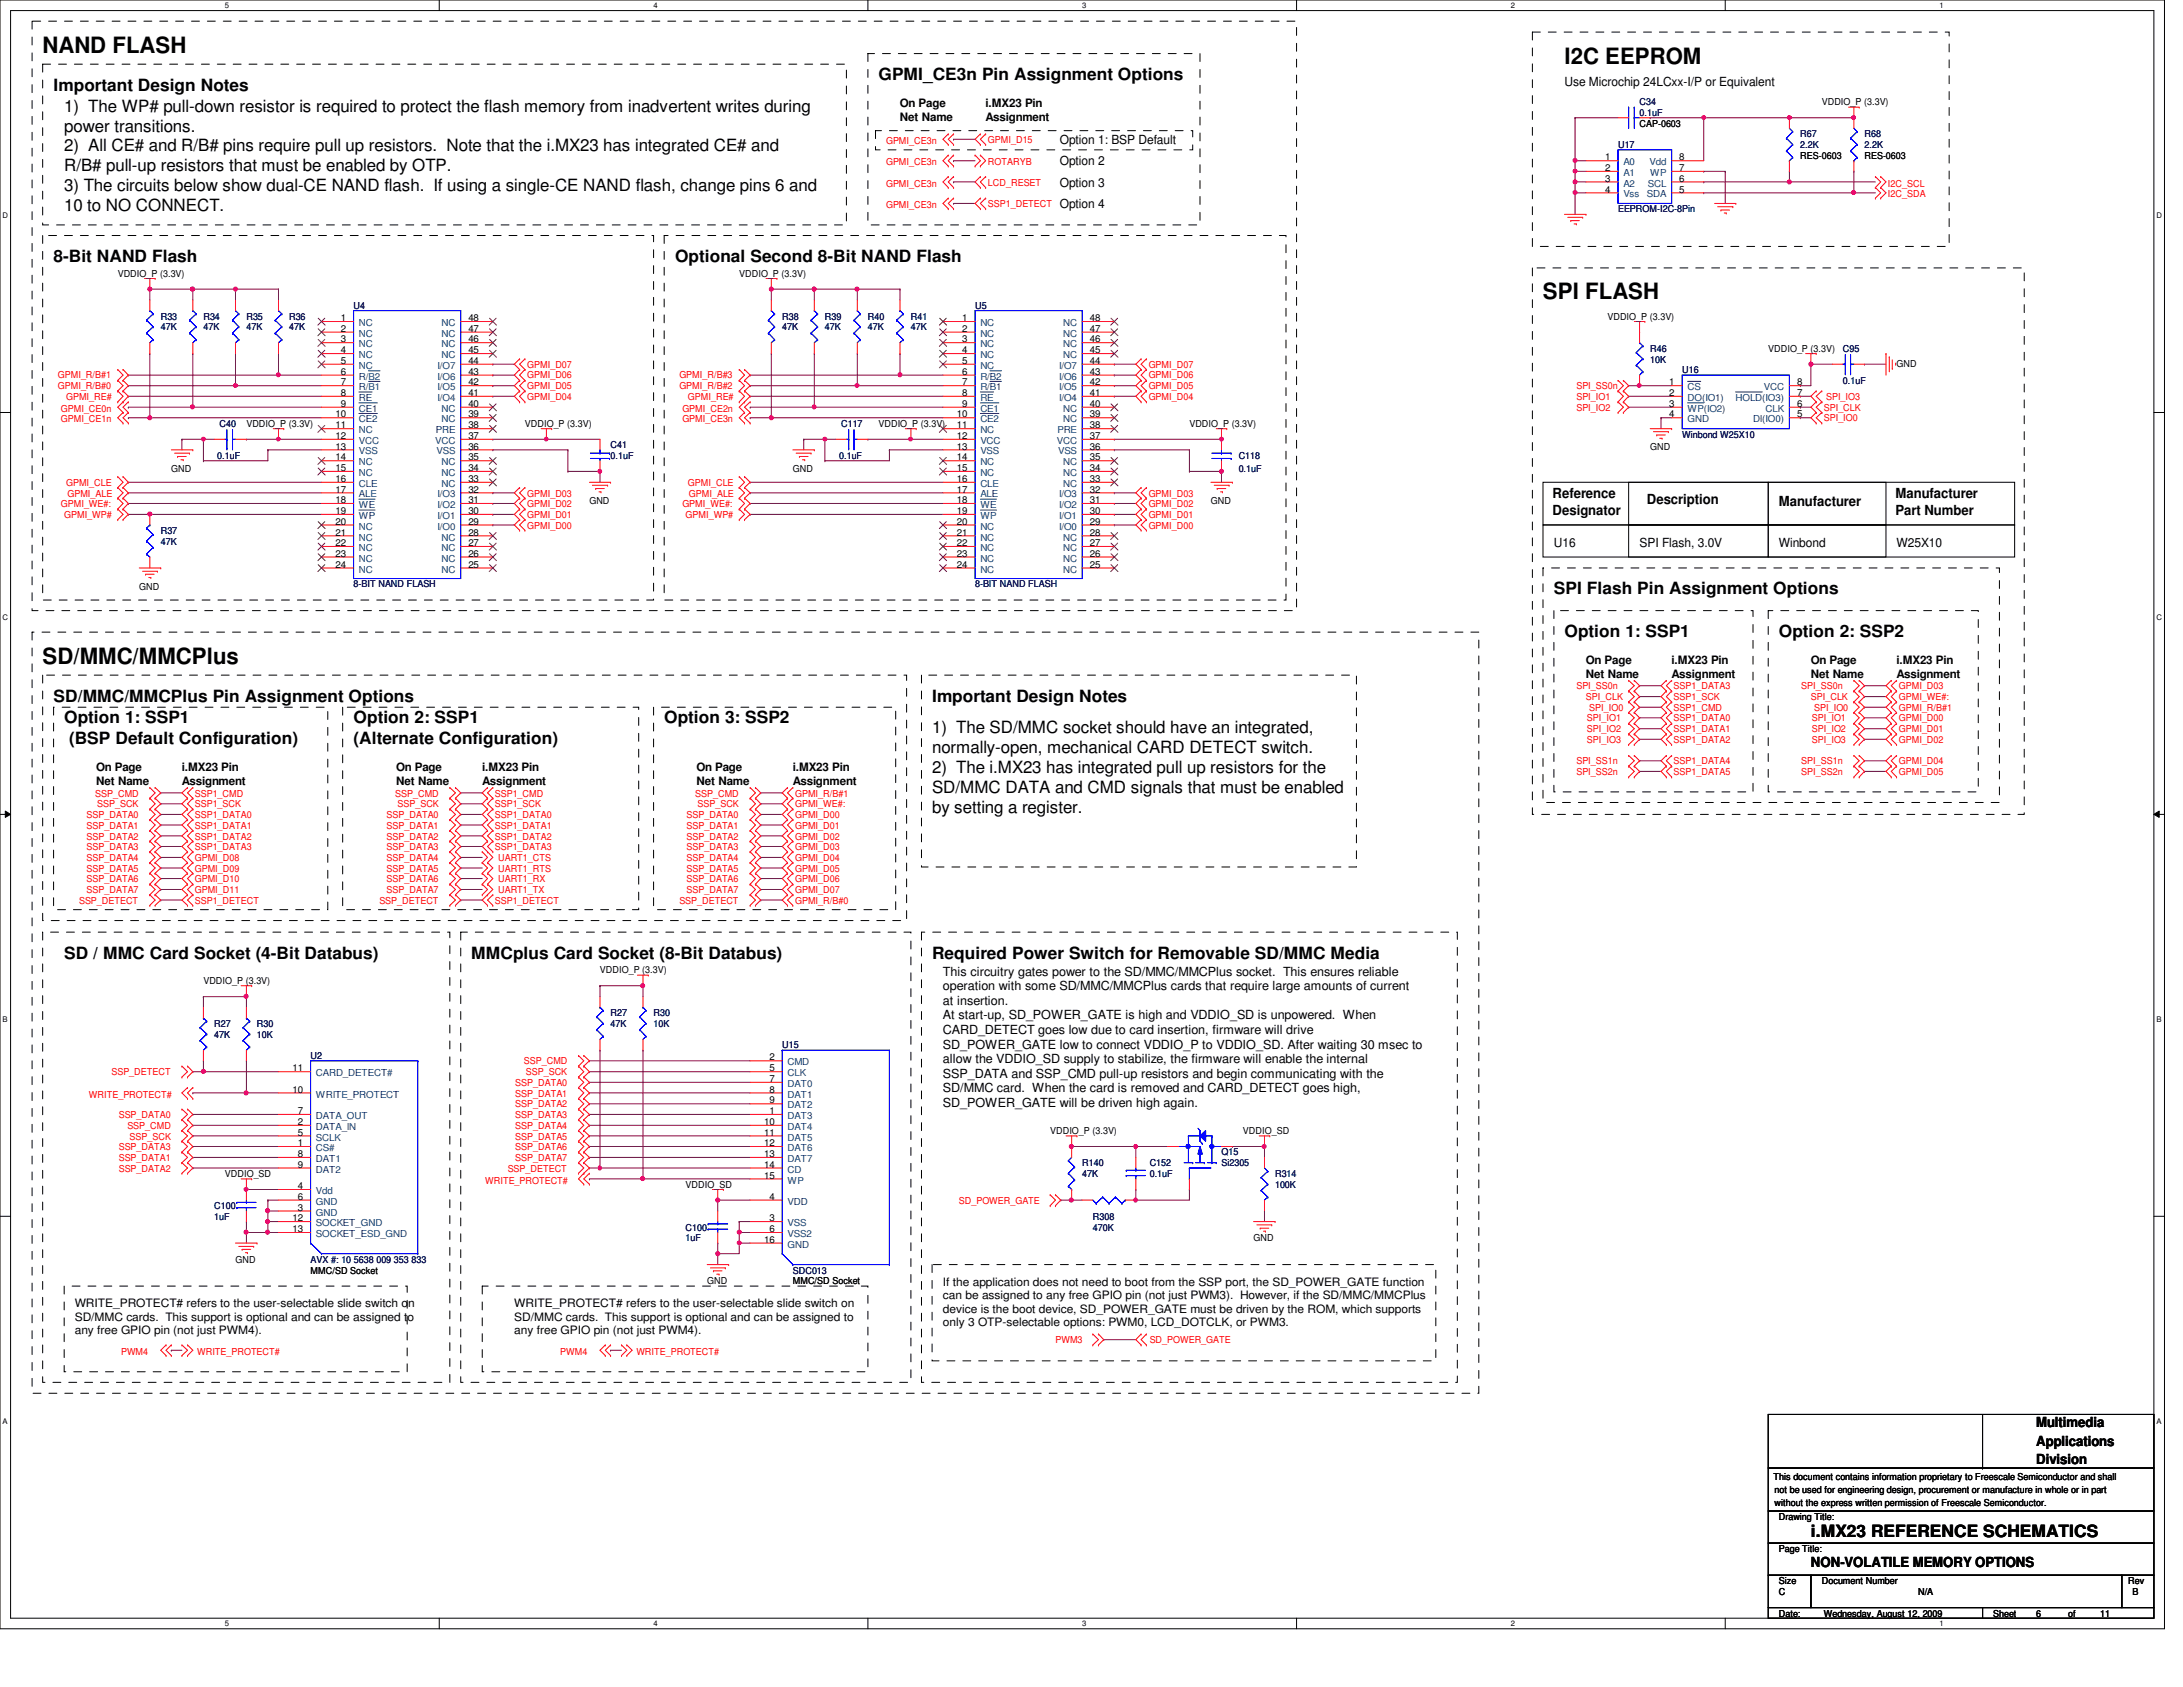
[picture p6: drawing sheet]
<svg xmlns="http://www.w3.org/2000/svg" width="279mm" height="216mm" viewBox="0 0 279 216" stroke-linecap="round" stroke-linejoin="round" font-family="sans-serif">
<defs><g id="words">
<g font-size="2.9">
<text x="5.5" y="6.8">NAND FLASH</text>
<text x="200.2" y="8.1">I2C EEPROM</text>
<text x="197.5" y="38.3">SPI FLASH</text>
<text x="5.5" y="85">SD/MMC/MMCPlus</text>
</g>
<g font-size="2.2">
<text x="6.9" y="11.6">Important Design Notes</text>
<text x="112.4" y="10.2">GPMI_CE3n Pin Assignment Options</text>
<text x="8.2" y="14.3">1) The WP# pull-down resistor is required to protect the flash memory from inadvertent writes during</text>
<text x="8.2" y="16.8">power transitions.</text>
<text x="8.2" y="19.4">2) All CE# and R/B# pins require pull up resistors. Note that the i.MX23 has integrated CE# and</text>
<text x="8.2" y="21.9">R/B# pull-up resistors that must be enabled by OTP.</text>
<text x="8.2" y="24.5">3) The circuits below show dual-CE NAND flash. If using a single-CE NAND flash, change pins 6 and</text>
<text x="8.2" y="27">10 to NO CONNECT.</text>
<text x="6.9" y="33.6">8-Bit NAND Flash</text>
<text x="86.4" y="33.6">Optional Second 8-Bit NAND Flash</text>
<text x="198.9" y="76.1">SPI Flash Pin Assignment Options</text>
<text x="200.2" y="81.6">Option 1: SSP1</text>
<text x="227.7" y="81.6">Option 2: SSP2</text>
<text x="6.9" y="89.8">SD/MMC/MMCPlus Pin Assignment Options</text>
<text x="119.3" y="89.8">Important Design Notes</text>
<text x="8.2" y="92.5">Option 1: SSP1</text>
<text x="8.8" y="95.2">(BSP Default Configuration)</text>
<text x="45.3" y="92.5">Option 2: SSP1</text>
<text x="45.3" y="95.2">(Alternate Configuration)</text>
<text x="85" y="92.5">Option 3: SSP2</text>
<text x="119.3" y="93.9">1) The SD/MMC socket should have an integrated,</text>
<text x="119.3" y="96.4">normally-open, mechanical CARD DETECT switch.</text>
<text x="119.3" y="98.9">2) The i.MX23 has integrated pull up resistors for the</text>
<text x="119.3" y="101.5">SD/MMC DATA and CMD signals that must be enabled</text>
<text x="119.3" y="104">by setting a register.</text>
<text x="8.2" y="122.7">SD / MMC Card Socket (4-Bit Databus)</text>
<text x="60.3" y="122.7">MMCplus Card Socket (8-Bit Databus)</text>
<text x="119.3" y="122.7">Required Power Switch for Removable SD/MMC Media</text>
<text x="231.8" y="196.8">i.MX23 REFERENCE SCHEMATICS</text>
</g>
<g font-size="1.8">
<text x="198.7" y="63.8">Reference</text>
<text x="198.7" y="65.9">Designator</text>
<text x="210.8" y="64.5">Description</text>
<text x="227.7" y="64.7">Manufacturer</text>
<text x="242.6" y="63.8">Manufacturer</text>
<text x="242.6" y="65.9">Part Number</text>
<text x="260.6" y="182.7">Multimedia</text>
<text x="260.6" y="185">Applications</text>
<text x="260.6" y="187.4">Division</text>
<text x="231.8" y="200.5">NON-VOLATILE MEMORY OPTIONS</text>
</g>
<g font-size="1.6">
<text x="200.2" y="11">Use Microchip 24LCxx-I/P or Equivalent</text>
<text x="135.6" y="18.4">Option 1: BSP Default</text>
<text x="135.6" y="21.2">Option 2</text>
<text x="135.6" y="23.9">Option 3</text>
<text x="135.6" y="26.7">Option 4</text>
<text x="198.9" y="70">U16</text>
<text x="209.8" y="70">SPI Flash, 3.0V</text>
<text x="227.7" y="70">Winbond</text>
<text x="242.7" y="70">W25X10</text>
<text x="120.7" y="124.9">This circuitry gates power to the SD/MMC/MMCPlus socket. This ensures reliable</text>
<text x="120.7" y="126.7">operation with some SD/MMC/MMCPlus cards that require large amounts of current</text>
<text x="120.7" y="128.6">at insertion.</text>
<text x="120.7" y="130.5">At start-up, SD_POWER_GATE is high and VDDIO_SD is unpowered. When</text>
<text x="120.7" y="132.3">CARD_DETECT goes low due to card insertion, firmware will drive</text>
<text x="120.7" y="134.2">SD_POWER_GATE low to connect VDDIO_P to VDDIO_SD. After waiting 30 msec to</text>
<text x="120.7" y="136.1">allow the VDDIO_SD supply to stabilize, the firmware will enable the internal</text>
<text x="120.7" y="137.9">SSP_DATA and SSP_CMD pull-up resistors and begin communicating with the</text>
<text x="120.7" y="139.8">SD/MMC card. When the card is removed and CARD_DETECT goes high,</text>
<text x="120.7" y="141.6">SD_POWER_GATE will be driven high again.</text>
</g>
<g font-size="1.5">
<text x="115.2" y="13.7">On Page</text>
<text x="115.2" y="15.5">Net Name</text>
<text x="126.2" y="13.7">i.MX23 Pin</text>
<text x="126.2" y="15.5">Assignment</text>
<text x="203" y="85">On Page</text>
<text x="203" y="86.8">Net Name</text>
<text x="214" y="85">i.MX23 Pin</text>
<text x="214" y="86.8">Assignment</text>
<text x="231.8" y="85">On Page</text>
<text x="231.8" y="86.8">Net Name</text>
<text x="242.7" y="85">i.MX23 Pin</text>
<text x="242.7" y="86.8">Assignment</text>
<text x="12.3" y="98.7">On Page</text>
<text x="12.3" y="100.5">Net Name</text>
<text x="23.3" y="98.7">i.MX23 Pin</text>
<text x="23.3" y="100.5">Assignment</text>
<text x="50.7" y="98.7">On Page</text>
<text x="50.7" y="100.5">Net Name</text>
<text x="61.7" y="98.7">i.MX23 Pin</text>
<text x="61.7" y="100.5">Assignment</text>
<text x="89.2" y="98.7">On Page</text>
<text x="89.2" y="100.5">Net Name</text>
<text x="101.5" y="98.7">i.MX23 Pin</text>
<text x="101.5" y="100.5">Assignment</text>
<text x="9.6" y="167.3">WRITE_PROTECT# refers to the user-selectable slide switch on</text>
<text x="65.8" y="167.3">WRITE_PROTECT# refers to the user-selectable slide switch on</text>
<text x="120.7" y="164.5">If the application does not need to boot from the SSP port, the SD_POWER_GATE function</text>
<text x="120.7" y="166.3">can be assigned to any free GPIO pin (not just PWM3). However, if the SD/MMC/MMCPlus</text>
<text x="9.6" y="169">SD/MMC cards. This support is optional and can be assigned to</text>
<text x="9.6" y="170.8">any free GPIO pin (not just PWM4).</text>
<text x="65.8" y="169">SD/MMC cards. This support is optional and can be assigned to</text>
<text x="65.8" y="170.8">any free GPIO pin (not just PWM4).</text>
<text x="120.7" y="168">device is the boot device, SD_POWER_GATE must be driven by the ROM, which supports</text>
<text x="120.7" y="169.8">only 3 OTP-selectable options: PWM0, LCD_DOTCLK, or PWM3.</text>
</g>
<g font-size="1.2" fill="#000080">
<text x="209.8" y="13.5">C34</text>
<text x="209.8" y="14.9">0.1uF</text>
<text x="230.4" y="17.6">R67</text>
<text x="238.6" y="17.6">R68</text>
<text x="207.1" y="19">U17</text>
<text x="230.4" y="19">2.2K</text>
<text x="238.6" y="19">2.2K</text>
<text x="207.1" y="27.2">EEPROM-I2C-8Pin</text>
<text x="20.6" y="40.9">R33</text>
<text x="26" y="40.9">R34</text>
<text x="31.5" y="40.9">R35</text>
<text x="37" y="40.9">R36</text>
<text x="45.3" y="39.5">U4</text>
<text x="100.1" y="40.9">R38</text>
<text x="105.6" y="40.9">R39</text>
<text x="111.1" y="40.9">R40</text>
<text x="116.6" y="40.9">R41</text>
<text x="124.8" y="39.5">U5</text>
<text x="20.6" y="42.3">47K</text>
<text x="26" y="42.3">47K</text>
<text x="31.5" y="42.3">47K</text>
<text x="37" y="42.3">47K</text>
<text x="100.1" y="42.3">47K</text>
<text x="105.6" y="42.3">47K</text>
<text x="111.1" y="42.3">47K</text>
<text x="116.6" y="42.3">47K</text>
<text x="211.2" y="45">R46</text>
<text x="211.2" y="46.4">10K</text>
<text x="215.3" y="47.8">U16</text>
<text x="235.9" y="45">C95</text>
<text x="235.9" y="49.1">0.1uF</text>
<text x="27.8" y="58.7">0.1uF</text>
<text x="28.1" y="54.6">C40</text>
<text x="78.1" y="57.4">C41</text>
<text x="78.1" y="58.7">0.1uF</text>
<text x="107.4" y="58.7">0.1uF</text>
<text x="107.7" y="54.6">C117</text>
<text x="158.5" y="58.7">C118</text>
<text x="215.3" y="56">Winbond W25X10</text>
<text x="158.5" y="60.4">0.1uF</text>
<text x="20.6" y="68.3">R37</text>
<text x="20.6" y="69.7">47K</text>
<text x="45.3" y="75.2">8-BIT NAND FLASH</text>
<text x="124.8" y="75.2">8-BIT NAND FLASH</text>
<text x="27.4" y="131.4">R27</text>
<text x="32.9" y="131.4">R30</text>
<text x="78.1" y="130">R27</text>
<text x="78.1" y="131.4">47K</text>
<text x="83.7" y="130">R30</text>
<text x="83.7" y="131.4">10K</text>
<text x="27.4" y="132.8">47K</text>
<text x="32.9" y="132.8">10K</text>
<text x="39.8" y="135.6">U2</text>
<text x="100.1" y="134.2">U15</text>
<text x="138.5" y="149.3">R140</text>
<text x="147.2" y="149.3">C152</text>
<text x="156.3" y="147.9">Q15</text>
<text x="156.3" y="149.3">Si2305</text>
<text x="27.4" y="154.7">C100</text>
<text x="138.5" y="150.6">47K</text>
<text x="147.2" y="150.6">0.1uF</text>
<text x="163.2" y="150.6">R314</text>
<text x="163.2" y="152">100K</text>
<text x="27.4" y="156.1">1uF</text>
<text x="39.8" y="161.6">AVX #: 10 5638 009 353 833</text>
<text x="87.8" y="157.5">C100</text>
<text x="87.8" y="158.9">1uF</text>
<text x="139.9" y="156.1">R308</text>
<text x="139.9" y="157.5">470K</text>
<text x="101.5" y="163">SDC013</text>
</g>
<g font-size="1.2">
<text x="209.8" y="16.2">CAP-0603</text>
<text x="233.2" y="13.5">VDDIO_P (3.3V)</text>
<text x="205.4" y="20.5">1</text>
<text x="205.4" y="21.9">2</text>
<text x="205.4" y="23.2">3</text>
<text x="214.9" y="23.2">6</text>
<text x="214.9" y="21.9">7</text>
<text x="214.9" y="20.5">8</text>
<text x="230.4" y="20.3">RES-0603</text>
<text x="238.6" y="20.3">RES-0603</text>
<text x="205.4" y="24.6">4</text>
<text x="214.9" y="24.6">5</text>
<text x="15.1" y="35.4">VDDIO_P (3.3V)</text>
<text x="94.6" y="35.4">VDDIO_P (3.3V)</text>
<text x="43.6" y="41.1">1</text>
<text x="59.9" y="41.1">48</text>
<text x="123.1" y="41.1">1</text>
<text x="139.5" y="41.1">48</text>
<text x="205.7" y="40.9">VDDIO_P (3.3V)</text>
<text x="43.6" y="42.5">2</text>
<text x="43.6" y="43.8">3</text>
<text x="43.6" y="45.2">4</text>
<text x="43.6" y="46.6">5</text>
<text x="43.6" y="48">6</text>
<text x="59.9" y="48">43</text>
<text x="59.9" y="46.6">44</text>
<text x="59.9" y="45.2">45</text>
<text x="59.9" y="43.8">46</text>
<text x="59.9" y="42.5">47</text>
<text x="123.1" y="42.5">2</text>
<text x="123.1" y="43.8">3</text>
<text x="123.1" y="45.2">4</text>
<text x="123.1" y="46.6">5</text>
<text x="123.1" y="48">6</text>
<text x="139.5" y="48">43</text>
<text x="139.5" y="46.6">44</text>
<text x="139.5" y="45.2">45</text>
<text x="139.5" y="43.8">46</text>
<text x="139.5" y="42.5">47</text>
<text x="226.3" y="45">VDDIO_P (3.3V)</text>
<text x="242.7" y="46.9">GND</text>
<text x="42.9" y="53.4">10</text>
<text x="43.6" y="49.3">7</text>
<text x="43.6" y="50.7">8</text>
<text x="43.6" y="52.1">9</text>
<text x="59.9" y="53.4">39</text>
<text x="59.9" y="52.1">40</text>
<text x="59.9" y="50.7">41</text>
<text x="59.9" y="49.3">42</text>
<text x="122.5" y="53.4">10</text>
<text x="123.1" y="49.3">7</text>
<text x="123.1" y="50.7">8</text>
<text x="123.1" y="52.1">9</text>
<text x="139.5" y="53.4">39</text>
<text x="139.5" y="52.1">40</text>
<text x="139.5" y="50.7">41</text>
<text x="139.5" y="49.3">42</text>
<text x="213.7" y="49.3">1</text>
<text x="213.7" y="50.7">2</text>
<text x="213.7" y="52.1">3</text>
<text x="213.7" y="53.4">4</text>
<text x="230" y="53.4">5</text>
<text x="230" y="52.1">6</text>
<text x="230" y="50.7">7</text>
<text x="230" y="49.3">8</text>
<text x="31.5" y="54.6">VDDIO_P (3.3V)</text>
<text x="42.9" y="54.8">11</text>
<text x="42.9" y="56.2">12</text>
<text x="42.9" y="57.5">13</text>
<text x="42.9" y="58.9">14</text>
<text x="59.9" y="58.9">35</text>
<text x="59.9" y="57.5">36</text>
<text x="59.9" y="56.2">37</text>
<text x="59.9" y="54.8">38</text>
<text x="67.2" y="54.6">VDDIO_P (3.3V)</text>
<text x="112.4" y="54.6">VDDIO_P (3.3V)</text>
<text x="122.5" y="54.8">11</text>
<text x="122.5" y="56.2">12</text>
<text x="122.5" y="57.5">13</text>
<text x="122.5" y="58.9">14</text>
<text x="139.5" y="58.9">35</text>
<text x="139.5" y="57.5">36</text>
<text x="139.5" y="56.2">37</text>
<text x="139.5" y="54.8">38</text>
<text x="152.2" y="54.6">VDDIO_P (3.3V)</text>
<text x="211.2" y="57.6">GND</text>
<text x="21.9" y="60.4">GND</text>
<text x="42.9" y="60.3">15</text>
<text x="42.9" y="61.7">16</text>
<text x="42.9" y="63">17</text>
<text x="42.9" y="64.4">18</text>
<text x="42.9" y="65.8">19</text>
<text x="59.9" y="65.8">30</text>
<text x="59.9" y="64.4">31</text>
<text x="59.9" y="63">32</text>
<text x="59.9" y="61.7">33</text>
<text x="59.9" y="60.3">34</text>
<text x="75.4" y="64.5">GND</text>
<text x="101.5" y="60.4">GND</text>
<text x="122.5" y="60.3">15</text>
<text x="122.5" y="61.7">16</text>
<text x="122.5" y="63">17</text>
<text x="122.5" y="64.4">18</text>
<text x="122.5" y="65.8">19</text>
<text x="139.5" y="65.8">30</text>
<text x="139.5" y="64.4">31</text>
<text x="139.5" y="63">32</text>
<text x="139.5" y="61.7">33</text>
<text x="139.5" y="60.3">34</text>
<text x="155" y="64.5">GND</text>
<text x="42.9" y="67.1">20</text>
<text x="42.9" y="68.5">21</text>
<text x="42.9" y="69.9">22</text>
<text x="42.9" y="71.2">23</text>
<text x="59.9" y="71.2">26</text>
<text x="59.9" y="69.9">27</text>
<text x="59.9" y="68.5">28</text>
<text x="59.9" y="67.1">29</text>
<text x="122.5" y="67.1">20</text>
<text x="122.5" y="68.5">21</text>
<text x="122.5" y="69.9">22</text>
<text x="122.5" y="71.2">23</text>
<text x="139.5" y="71.2">26</text>
<text x="139.5" y="69.9">27</text>
<text x="139.5" y="68.5">28</text>
<text x="139.5" y="67.1">29</text>
<text x="17.8" y="75.5">GND</text>
<text x="42.9" y="72.6">24</text>
<text x="59.9" y="72.6">25</text>
<text x="122.5" y="72.6">24</text>
<text x="139.5" y="72.6">25</text>
<text x="26" y="125.9">VDDIO_P (3.3V)</text>
<text x="76.8" y="124.6">VDDIO_P (3.3V)</text>
<text x="37.4" y="137.1">11</text>
<text x="98.5" y="135.7">2</text>
<text x="98.5" y="137.1">5</text>
<text x="37.4" y="139.8">10</text>
<text x="38.1" y="144">2</text>
<text x="38.1" y="142.6">7</text>
<text x="97.8" y="144">10</text>
<text x="98.5" y="142.6">1</text>
<text x="98.5" y="138.5">7</text>
<text x="98.5" y="139.8">8</text>
<text x="98.5" y="141.2">9</text>
<text x="38.1" y="146.7">1</text>
<text x="38.1" y="145.3">5</text>
<text x="38.1" y="148.1">8</text>
<text x="38.1" y="149.4">9</text>
<text x="97.8" y="145.3">11</text>
<text x="97.8" y="146.7">12</text>
<text x="97.8" y="148.1">13</text>
<text x="97.8" y="149.4">14</text>
<text x="134.4" y="145.2">VDDIO_P (3.3V)</text>
<text x="159.1" y="145.2">VDDIO_SD</text>
<text x="28.8" y="150.6">VDDIO_SD</text>
<text x="38.1" y="154.9">3</text>
<text x="38.1" y="152.2">4</text>
<text x="38.1" y="153.5">6</text>
<text x="87.8" y="152">VDDIO_SD</text>
<text x="97.8" y="150.8">15</text>
<text x="98.5" y="153.5">4</text>
<text x="30.1" y="161.6">GND</text>
<text x="37.4" y="156.3">12</text>
<text x="37.4" y="157.7">13</text>
<text x="97.8" y="159">16</text>
<text x="98.5" y="156.3">3</text>
<text x="98.5" y="157.7">6</text>
<text x="160.4" y="158.9">GND</text>
<text x="39.8" y="163">MMC/SD Socket</text>
<text x="90.5" y="164.3">GND</text>
<text x="101.5" y="164.3">MMC/SD Socket</text>
<text x="227" y="189.4">This document contains information proprietary to Freescale Semiconductor and shall</text>
<text x="227.1" y="191.1">not be used for engineering design, procurement or manufacture in whole or in part</text>
<text x="227.1" y="192.7">without the express written permission of Freescale Semiconductor.</text>
<text x="227.7" y="194.5">Drawing Title:</text>
<text x="227.7" y="202.7">Size</text>
<text x="227.7" y="198.6">Page Title:</text>
<text x="233.2" y="202.7">Document Number</text>
<text x="272.4" y="202.7">Rev</text>
<text x="227.7" y="206.9">Date:</text>
<text x="227.7" y="204.1">C</text>
<text x="233.4" y="206.9">Wednesday, August 12, 2009</text>
<text x="245.5" y="204.1">N/A</text>
<text x="255.1" y="206.9">Sheet</text>
<text x="260.6" y="206.9">6</text>
<text x="264.7" y="206.9">of</text>
<text x="268.8" y="206.9">11</text>
<text x="272.9" y="204.1">B</text>
</g>
<g font-size="1.2" fill="#f00">
<text x="113.4" y="18.4">GPMI_CE3n</text>
<text x="113.4" y="21.2">GPMI_CE3n</text>
<text x="113.4" y="23.9">GPMI_CE3n</text>
<text x="126.4" y="21.2">ROTARYB</text>
<text x="126.4" y="23.7">LCD_RESET</text>
<text x="126.4" y="18.3">GPMI_D15</text>
<text x="241.6" y="23.9">I2C_SCL</text>
<text x="113.4" y="26.6">GPMI_CE3n</text>
<text x="126.4" y="26.5">SSP1_DETECT</text>
<text x="241.6" y="25.3">I2C_SDA</text>
<text x="67.5" y="47.1">GPMI_D07</text>
<text x="147" y="47.1">GPMI_D07</text>
<text x="7.4" y="48.4">GPMI_R/B#1</text>
<text x="7.4" y="49.8">GPMI_R/B#0</text>
<text x="7.8" y="52.7">GPMI_CE0n</text>
<text x="8.5" y="51.2">GPMI_RE#</text>
<text x="67.5" y="51.2">GPMI_D04</text>
<text x="67.5" y="48.4">GPMI_D06</text>
<text x="67.5" y="49.8">GPMI_D05</text>
<text x="87" y="49.8">GPMI_R/B#2</text>
<text x="87" y="48.4">GPMI_R/B#3</text>
<text x="87.3" y="52.7">GPMI_CE2n</text>
<text x="88.1" y="51.2">GPMI_RE#</text>
<text x="147" y="49.8">GPMI_D05</text>
<text x="147" y="48.4">GPMI_D06</text>
<text x="147" y="51.2">GPMI_D04</text>
<text x="201.8" y="51.2">SPI_IO1</text>
<text x="201.8" y="49.8">SPI_SS0n</text>
<text x="201.8" y="52.6">SPI_IO2</text>
<text x="233.4" y="53.9">SPI_IO0</text>
<text x="233.4" y="52.6">SPI_CLK</text>
<text x="233.7" y="51.2">SPI_IO3</text>
<text x="7.8" y="54.1">GPMI_CE1n</text>
<text x="87.3" y="54.1">GPMI_CE3n</text>
<text x="7.8" y="64.9">GPMI_WE#:</text>
<text x="8.5" y="62.1">GPMI_CLE</text>
<text x="8.6" y="63.5">GPMI_ALE</text>
<text x="67.5" y="64.9">GPMI_D02</text>
<text x="67.5" y="63.5">GPMI_D03</text>
<text x="87.3" y="64.9">GPMI_WE#:</text>
<text x="88.1" y="62.1">GPMI_CLE</text>
<text x="88.2" y="63.5">GPMI_ALE</text>
<text x="147" y="64.9">GPMI_D02</text>
<text x="147" y="63.5">GPMI_D03</text>
<text x="8.2" y="66.3">GPMI_WP#</text>
<text x="67.5" y="66.3">GPMI_D01</text>
<text x="67.5" y="67.6">GPMI_D00</text>
<text x="87.8" y="66.3">GPMI_WP#</text>
<text x="147" y="66.3">GPMI_D01</text>
<text x="147" y="67.6">GPMI_D00</text>
<text x="201.8" y="88.2">SPI_SS0n</text>
<text x="203" y="89.6">SPI_CLK</text>
<text x="214.2" y="88.2">SSP1_DATA3</text>
<text x="214.2" y="89.6">SSP1_SCK</text>
<text x="230.5" y="88.2">SPI_SS0n</text>
<text x="231.8" y="89.6">SPI_CLK</text>
<text x="243" y="88.2">GPMI_D03</text>
<text x="243" y="89.6">GPMI_WE#:</text>
<text x="203.1" y="93.7">SPI_IO2</text>
<text x="203.1" y="92.3">SPI_IO1</text>
<text x="203.1" y="95.1">SPI_IO3</text>
<text x="203.4" y="91">SPI_IO0</text>
<text x="214.2" y="92.3">SSP1_DATA0</text>
<text x="214.2" y="95.1">SSP1_DATA2</text>
<text x="214.2" y="93.7">SSP1_DATA1</text>
<text x="214.2" y="91">SSP1_CMD</text>
<text x="231.9" y="93.7">SPI_IO2</text>
<text x="231.9" y="92.3">SPI_IO1</text>
<text x="231.9" y="95.1">SPI_IO3</text>
<text x="232.2" y="91">SPI_IO0</text>
<text x="243" y="92.3">GPMI_D00</text>
<text x="243" y="91">GPMI_R/B#1</text>
<text x="243" y="95.1">GPMI_D02</text>
<text x="243" y="93.7">GPMI_D01</text>
<text x="12.2" y="101.9">SSP_CMD</text>
<text x="24.9" y="101.9">SSP1_CMD</text>
<text x="50.6" y="101.9">SSP_CMD</text>
<text x="63.3" y="101.9">SSP1_CMD</text>
<text x="89" y="101.9">SSP_CMD</text>
<text x="101.8" y="101.9">GPMI_R/B#1</text>
<text x="201.8" y="97.8">SPI_SS1n</text>
<text x="201.8" y="99.2">SPI_SS2n</text>
<text x="214.2" y="99.2">SSP1_DATA5</text>
<text x="214.2" y="97.8">SSP1_DATA4</text>
<text x="230.5" y="97.8">SPI_SS1n</text>
<text x="230.5" y="99.2">SPI_SS2n</text>
<text x="243" y="99.2">GPMI_D05</text>
<text x="243" y="97.8">GPMI_D04</text>
<text x="11.1" y="104.7">SSP_DATA0</text>
<text x="11.1" y="107.4">SSP_DATA2</text>
<text x="11.1" y="106">SSP_DATA1</text>
<text x="12.4" y="103.3">SSP_SCK</text>
<text x="24.9" y="104.7">SSP1_DATA0</text>
<text x="24.9" y="107.4">SSP1_DATA2</text>
<text x="24.9" y="103.3">SSP1_SCK</text>
<text x="24.9" y="106">SSP1_DATA1</text>
<text x="49.5" y="104.7">SSP_DATA0</text>
<text x="49.5" y="107.4">SSP_DATA2</text>
<text x="49.5" y="106">SSP_DATA1</text>
<text x="50.9" y="103.3">SSP_SCK</text>
<text x="63.3" y="104.7">SSP1_DATA0</text>
<text x="63.3" y="107.4">SSP1_DATA2</text>
<text x="63.3" y="103.3">SSP1_SCK</text>
<text x="63.3" y="106">SSP1_DATA1</text>
<text x="87.9" y="104.7">SSP_DATA0</text>
<text x="87.9" y="107.4">SSP_DATA2</text>
<text x="87.9" y="106">SSP_DATA1</text>
<text x="89.3" y="103.3">SSP_SCK</text>
<text x="101.8" y="107.4">GPMI_D02</text>
<text x="101.8" y="104.7">GPMI_D00</text>
<text x="101.8" y="106">GPMI_D01</text>
<text x="101.8" y="103.3">GPMI_WE#:</text>
<text x="11.1" y="112.9">SSP_DATA6</text>
<text x="11.1" y="111.5">SSP_DATA5</text>
<text x="11.1" y="110.2">SSP_DATA4</text>
<text x="11.1" y="108.8">SSP_DATA3</text>
<text x="24.9" y="108.8">SSP1_DATA3</text>
<text x="24.9" y="110.2">GPMI_D08</text>
<text x="24.9" y="111.5">GPMI_D09</text>
<text x="24.9" y="112.9">GPMI_D10</text>
<text x="49.5" y="112.9">SSP_DATA6</text>
<text x="49.5" y="111.5">SSP_DATA5</text>
<text x="49.5" y="110.2">SSP_DATA4</text>
<text x="49.5" y="108.8">SSP_DATA3</text>
<text x="63.3" y="108.8">SSP1_DATA3</text>
<text x="63.8" y="111.5">UART1_RTS</text>
<text x="63.8" y="110.2">UART1_CTS</text>
<text x="63.8" y="112.9">UART1_RX</text>
<text x="87.9" y="112.9">SSP_DATA6</text>
<text x="87.9" y="111.5">SSP_DATA5</text>
<text x="87.9" y="110.2">SSP_DATA4</text>
<text x="87.9" y="108.8">SSP_DATA3</text>
<text x="101.8" y="111.5">GPMI_D05</text>
<text x="101.8" y="112.9">GPMI_D06</text>
<text x="101.8" y="108.8">GPMI_D03</text>
<text x="101.8" y="110.2">GPMI_D04</text>
<text x="10.1" y="115.7">SSP_DETECT</text>
<text x="11.1" y="114.3">SSP_DATA7</text>
<text x="24.9" y="115.7">SSP1_DETECT</text>
<text x="24.9" y="114.3">GPMI_D11</text>
<text x="48.6" y="115.7">SSP_DETECT</text>
<text x="49.5" y="114.3">SSP_DATA7</text>
<text x="63.3" y="115.7">SSP1_DETECT</text>
<text x="63.8" y="114.3">UART1_TX</text>
<text x="87" y="115.7">SSP_DETECT</text>
<text x="87.9" y="114.3">SSP_DATA7</text>
<text x="101.8" y="114.3">GPMI_D07</text>
<text x="101.8" y="115.7">GPMI_R/B#0</text>
<text x="14.3" y="137.6">SSP_DETECT</text>
<text x="67.1" y="136.2">SSP_CMD</text>
<text x="67.3" y="137.6">SSP_SCK</text>
<text x="11.4" y="140.5">WRITE_PROTECT#</text>
<text x="15.2" y="143.1">SSP_DATA0</text>
<text x="66" y="143.1">SSP_DATA3</text>
<text x="66" y="139">SSP_DATA0</text>
<text x="66" y="141.7">SSP_DATA2</text>
<text x="66" y="140.3">SSP_DATA1</text>
<text x="15.2" y="147.2">SSP_DATA3</text>
<text x="15.2" y="149.9">SSP_DATA2</text>
<text x="15.2" y="148.6">SSP_DATA1</text>
<text x="16.3" y="144.4">SSP_CMD</text>
<text x="16.6" y="145.8">SSP_SCK</text>
<text x="65" y="149.9">SSP_DETECT</text>
<text x="66" y="148.6">SSP_DATA7</text>
<text x="66" y="147.2">SSP_DATA6</text>
<text x="66" y="145.8">SSP_DATA5</text>
<text x="66" y="144.4">SSP_DATA4</text>
<text x="62.1" y="151.5">WRITE_PROTECT#</text>
<text x="122.7" y="154.1">SD_POWER_GATE</text>
<text x="15.5" y="173.4">PWM4</text>
<text x="25.2" y="173.4">WRITE_PROTECT#</text>
<text x="71.7" y="173.4">PWM4</text>
<text x="81.4" y="173.4">WRITE_PROTECT#</text>
<text x="135.1" y="171.9">PWM3</text>
<text x="147.2" y="171.9">SD_POWER_GATE</text>
</g>
<g font-size="1.2" fill="#004080">
<text x="207.8" y="21.2">A0</text>
<text x="207.8" y="22.5">A1</text>
<text x="207.8" y="23.9">A2</text>
<text x="210.9" y="23.9">SCL</text>
<text x="211.1" y="21.2">Vdd</text>
<text x="211.2" y="22.5">WP</text>
<text x="207.8" y="25.3">Vss</text>
<text x="210.8" y="25.3">SDA</text>
<text x="45.9" y="41.7">NC</text>
<text x="56.5" y="41.7">NC</text>
<text x="125.5" y="41.7">NC</text>
<text x="136.1" y="41.7">NC</text>
<text x="45.9" y="43.1">NC</text>
<text x="45.9" y="44.4">NC</text>
<text x="45.9" y="45.8">NC</text>
<text x="45.9" y="47.2">NC</text>
<text x="56" y="47.2">I/O7</text>
<text x="56.5" y="45.8">NC</text>
<text x="56.5" y="44.4">NC</text>
<text x="56.5" y="43.1">NC</text>
<text x="125.5" y="43.1">NC</text>
<text x="125.5" y="44.4">NC</text>
<text x="125.5" y="45.8">NC</text>
<text x="125.5" y="47.2">NC</text>
<text x="135.6" y="47.2">I/O7</text>
<text x="136.1" y="45.8">NC</text>
<text x="136.1" y="44.4">NC</text>
<text x="136.1" y="43.1">NC</text>
<text x="45.9" y="48.6">R/B2</text>
<text x="45.9" y="50">R/B1</text>
<text x="45.9" y="51.3">RE</text>
<text x="45.9" y="52.7">CE1</text>
<text x="56" y="51.3">I/O4</text>
<text x="56" y="50">I/O5</text>
<text x="56" y="48.6">I/O6</text>
<text x="56.5" y="52.7">NC</text>
<text x="125.5" y="48.6">R/B2</text>
<text x="125.5" y="50">R/B1</text>
<text x="125.5" y="51.3">RE</text>
<text x="125.5" y="52.7">CE1</text>
<text x="135.6" y="51.3">I/O4</text>
<text x="135.6" y="50">I/O5</text>
<text x="135.6" y="48.6">I/O6</text>
<text x="136.1" y="52.7">NC</text>
<text x="216" y="50">CS</text>
<text x="216" y="51.3">DO(IO1)</text>
<text x="216" y="52.7">WP(IO2)</text>
<text x="222.1" y="51.3">HOLD(IO3)</text>
<text x="225.8" y="50">VCC</text>
<text x="226" y="52.7">CLK</text>
<text x="45.9" y="54.1">CE2</text>
<text x="45.9" y="55.5">NC</text>
<text x="45.9" y="56.8">VCC</text>
<text x="45.9" y="58.2">VSS</text>
<text x="45.9" y="59.6">NC</text>
<text x="55.7" y="56.8">VCC</text>
<text x="55.8" y="55.5">PRE</text>
<text x="55.9" y="58.2">VSS</text>
<text x="56.5" y="59.6">NC</text>
<text x="56.5" y="54.1">NC</text>
<text x="125.5" y="54.1">CE2</text>
<text x="125.5" y="55.5">NC</text>
<text x="125.5" y="56.8">VCC</text>
<text x="125.5" y="58.2">VSS</text>
<text x="125.5" y="59.6">NC</text>
<text x="135.3" y="56.8">VCC</text>
<text x="135.3" y="55.5">PRE</text>
<text x="135.4" y="58.2">VSS</text>
<text x="136.1" y="59.6">NC</text>
<text x="136.1" y="54.1">NC</text>
<text x="216" y="54.1">GND</text>
<text x="224.4" y="54.1">DI(IO0)</text>
<text x="45.9" y="60.9">NC</text>
<text x="45.9" y="62.3">CLE</text>
<text x="45.9" y="63.7">ALE</text>
<text x="45.9" y="65">WE</text>
<text x="56" y="65">I/O2</text>
<text x="56" y="63.7">I/O3</text>
<text x="56.5" y="62.3">NC</text>
<text x="56.5" y="60.9">NC</text>
<text x="125.5" y="60.9">NC</text>
<text x="125.5" y="62.3">CLE</text>
<text x="125.5" y="63.7">ALE</text>
<text x="125.5" y="65">WE</text>
<text x="135.6" y="65">I/O2</text>
<text x="135.6" y="63.7">I/O3</text>
<text x="136.1" y="62.3">NC</text>
<text x="136.1" y="60.9">NC</text>
<text x="45.9" y="66.4">WP</text>
<text x="45.9" y="67.8">NC</text>
<text x="45.9" y="69.2">NC</text>
<text x="45.9" y="70.5">NC</text>
<text x="45.9" y="71.9">NC</text>
<text x="56" y="67.8">I/O0</text>
<text x="56" y="66.4">I/O1</text>
<text x="56.5" y="71.9">NC</text>
<text x="56.5" y="70.5">NC</text>
<text x="56.5" y="69.2">NC</text>
<text x="125.5" y="66.4">WP</text>
<text x="125.5" y="67.8">NC</text>
<text x="125.5" y="69.2">NC</text>
<text x="125.5" y="70.5">NC</text>
<text x="125.5" y="71.9">NC</text>
<text x="135.6" y="67.8">I/O0</text>
<text x="135.6" y="66.4">I/O1</text>
<text x="136.1" y="71.9">NC</text>
<text x="136.1" y="70.5">NC</text>
<text x="136.1" y="69.2">NC</text>
<text x="45.9" y="73.3">NC</text>
<text x="56.5" y="73.3">NC</text>
<text x="125.5" y="73.3">NC</text>
<text x="136.1" y="73.3">NC</text>
<text x="40.4" y="137.8">CARD_DETECT#</text>
<text x="100.8" y="136.4">CMD</text>
<text x="100.8" y="137.8">CLK</text>
<text x="40.4" y="143.2">DATA_OUT</text>
<text x="40.4" y="140.5">WRITE_PROTECT</text>
<text x="100.8" y="143.2">DAT3</text>
<text x="100.8" y="139.1">DAT0</text>
<text x="100.8" y="140.5">DAT1</text>
<text x="100.8" y="141.9">DAT2</text>
<text x="40.4" y="147.3">CS#</text>
<text x="40.4" y="144.6">DATA_IN</text>
<text x="40.4" y="146">SCLK</text>
<text x="40.4" y="148.7">DAT1</text>
<text x="100.8" y="144.6">DAT4</text>
<text x="100.8" y="146">DAT5</text>
<text x="100.8" y="147.3">DAT6</text>
<text x="100.8" y="148.7">DAT7</text>
<text x="40.4" y="155.6">GND</text>
<text x="40.4" y="152.8">Vdd</text>
<text x="40.4" y="154.2">GND</text>
<text x="40.4" y="150.1">DAT2</text>
<text x="100.8" y="154.2">VDD</text>
<text x="100.8" y="150.1">CD</text>
<text x="100.8" y="151.5">WP</text>
<text x="40.4" y="156.9">SOCKET_GND</text>
<text x="40.4" y="158.3">SOCKET_ESD_GND</text>
<text x="100.8" y="156.9">VSS</text>
<text x="100.8" y="158.3">VSS2</text>
<text x="100.8" y="159.7">GND</text>
</g>
<g font-size="1">
<text x="28.8" y="1">5</text>
<text x="83.7" y="1">4</text>
<text x="138.5" y="1">3</text>
<text x="193.4" y="1">2</text>
<text x="248.2" y="1">1</text>
<text x=".3" y="27.9">D</text>
<text x="276" y="27.9">D</text>
<text x=".3" y="79.4">C</text>
<text x="276" y="79.4">C</text>
<text x=".3" y="130.8">B</text>
<text x="276" y="130.8">B</text>
<text x=".3" y="182.2">A</text>
<text x="276" y="182.2">A</text>
<text x="28.8" y="208.1">5</text>
<text x="83.7" y="208.1">4</text>
<text x="138.5" y="208.1">3</text>
<text x="193.4" y="208.1">2</text>
<text x="248.2" y="208.1">1</text>
</g>
</g></defs>
<path d="M0 0h277v208.4h-277zM1.4 1.4h274.3v205.7h-274.3z" fill="none" stroke="#000" stroke-width=".13"/>
<g fill="#fff">
<path d="M28.8 .1h.5v1.1h-.5z"/>
<path d="M28.8 207.2h.5v1.1h-.5z"/>
</g>
<path d="M56.2 0v1.4M56.2 207.1v1.3" fill="none" stroke="#000" stroke-width=".13"/>
<g fill="#fff">
<path d="M83.7 .1h.5v1.1h-.5z"/>
<path d="M83.7 207.2h.5v1.1h-.5z"/>
</g>
<path d="M111.1 0v1.4M111.1 207.1v1.3" fill="none" stroke="#000" stroke-width=".13"/>
<g fill="#fff">
<path d="M138.5 .1h.6v1.1h-.6z"/>
<path d="M138.5 207.2h.6v1.1h-.6z"/>
</g>
<path d="M165.9 0v1.4M165.9 207.1v1.3" fill="none" stroke="#000" stroke-width=".13"/>
<g fill="#fff">
<path d="M193.4 .1h.5v1.1h-.5z"/>
<path d="M193.4 207.2h.5v1.1h-.5z"/>
</g>
<path d="M220.8 0v1.4M220.8 207.1v1.3" fill="none" stroke="#000" stroke-width=".13"/>
<g fill="#fff">
<path d="M248.2 .1h.6v1.1h-.6z"/>
<path d="M248.2 207.2h.6v1.1h-.6z"/>
<path d="M.3 27.1h.8v1.1h-.8z"/>
<path d="M276 27.1h.7v1.1h-.7z"/>
<path d="M.3 78.5h.8v1.1h-.8z"/>
<path d="M276 78.5h.7v1.1h-.7z"/>
</g>
<path d="M0 52.8h1.4M275.7 52.8h1.3" fill="none" stroke="#000" stroke-width=".13"/>
<g fill="#fff">
<path d="M.3 129.9h.7v1.1h-.7z"/>
<path d="M276 129.9h.6v1.1h-.6z"/>
</g>
<path d="M0 104.2h1.4M.7 103.8l.7 .4-.7 .4zM275.7 104.2l.7-.4v.8zM275.7 104.2h1.3" fill="none" stroke="#000" stroke-width=".13"/>
<path d="M.7 103.8l.7 .4-.7 .4zM275.7 104.2l.7-.4v.8z" fill="#000"/>
<g fill="#fff">
<path d="M.3 181.4h.7v1.1h-.7z"/>
<path d="M276 181.4h.6v1.1h-.6z"/>
</g>
<path d="M0 155.7h1.4M275.7 155.7h1.3" fill="none" stroke="#000" stroke-width=".13"/>
<g fill="none" stroke="#800040" stroke-width=".13">
<path d="M16.4 50.7h.1M16.4 50.7h24.7M30.1 49.4h.1M30.1 49.4h11M34.3 57.6h.1M34.3 57.6h6.8M63.1 48h.1M63.1 49.4h.1M63.1 50.7h.1M63.1 46.6h.1M63.1 50.7h2.7M63.1 48h2.7"/>
<path d="M63.1 49.4h2.7M63.1 46.6h2.7M16.4 63.1h.1M16.4 61.7h.1M16.4 64.4h.1M16.4 64.4h24.7M16.4 63.1h24.7M16.4 61.7h24.7M63.1 64.4h.1M63.1 63.1h.1M63.1 65.8h.1M63.1 67.2h.1"/>
<path d="M63.1 64.4h2.7M63.1 63.1h2.7M63.1 65.8h2.7M63.1 67.2h2.7"/>
</g>
<circle cx="30.1" cy="49.3" r=".25" fill="#f0f"/>
<circle cx="30.1" cy="49.3" r=".25" fill="none" stroke="#f0f" stroke-width=".13"/>
<path d="M19.2 65.8h.1M19.2 65.8h21.9" fill="none" stroke="#800040" stroke-width=".13"/>
<circle cx="19.2" cy="65.8" r=".26" fill="#f0f"/>
<circle cx="19.2" cy="65.8" r=".26" fill="none" stroke="#f0f" stroke-width=".13"/>
<path d="M35.6 48h.1M35.6 48h5.5M63.1 57.6h.1M63.1 57.6h9.6" fill="none" stroke="#800040" stroke-width=".13"/>
<path d="M35.4 47.8l.2-.1 .2 .1v.3l-.2 .1-.2-.1z" fill-rule="evenodd" fill="#f0f"/>
<path d="M35.4 47.8l.2-.1 .2 .1v.3l-.2 .1-.2-.1z" fill="none" stroke="#f0f" stroke-width=".13"/>
<path d="M19.2 53.5h.1M19.2 53.5h21.9" fill="none" stroke="#800040" stroke-width=".13"/>
<circle cx="19.2" cy="53.5" r=".26" fill="#f0f"/>
<circle cx="19.2" cy="53.5" r=".26" fill="none" stroke="#f0f" stroke-width=".13"/>
<path d="M30.1 37h.1M30.1 37v1.4" fill="none" stroke="#800040" stroke-width=".13"/>
<circle cx="30.1" cy="37" r=".26" fill="#f0f"/>
<circle cx="30.1" cy="37" r=".26" fill="none" stroke="#f0f" stroke-width=".13"/>
<path d="M24.7 52.1h.1M24.7 52.1h16.4M30.1 45.3h.1M30.1 45.3v4.1" fill="none" stroke="#800040" stroke-width=".13"/>
<circle cx="24.6" cy="52.1" r=".26" fill="#f0f"/>
<circle cx="24.6" cy="52.1" r=".26" fill="none" stroke="#f0f" stroke-width=".13"/>
<path d="M19.2 37h.1M19.2 37v1.4M19.2 37h5.5M19.2 45.3h.1M19.2 45.3v8.2" fill="none" stroke="#800040" stroke-width=".13"/>
<circle cx="24.6" cy="37" r=".26" fill="#f0f"/>
<circle cx="24.6" cy="37" r=".26" fill="none" stroke="#f0f" stroke-width=".13"/>
<circle cx="19.2" cy="37" r=".26" fill="#f0f"/>
<circle cx="19.2" cy="37" r=".26" fill="none" stroke="#f0f" stroke-width=".13"/>
<path d="M24.7 37h.1M24.7 37v1.4M30.1 37h.1M30.1 37h5.5M69.9 56.2h.1M69.9 56.2h6.9" fill="none" stroke="#800040" stroke-width=".13"/>
<path d="M69.7 56h.4v.2v.2h-.2h-.2z" fill-rule="evenodd" fill="#f0f"/>
<path d="M69.7 56h.4v.2v.2h-.2h-.2z" fill="none" stroke="#f0f" stroke-width=".13"/>
<path d="M35.6 37h.1M35.6 37v1.4M24.7 45.3h.1M24.7 45.3v6.8M34.3 57.6h.1M34.3 57.6v1.4M35.6 45.3h.1M35.6 56.2h.1M35.6 45.3v2.7M35.6 56.2h5.5" fill="none" stroke="#800040" stroke-width=".13"/>
<path d="M35.4 56h.4l.1 .2-.1 .2h-.2h-.2z" fill-rule="evenodd" fill="#f0f"/>
<path d="M35.4 56h.4l.1 .2-.1 .2h-.2h-.2z" fill="none" stroke="#f0f" stroke-width=".13"/>
<path d="M23.3 56.2h.1M23.3 56.2v1.4M26 56.2h.1M26 56.2h1.4M26 56.2v2.8" fill="none" stroke="#800040" stroke-width=".13"/>
<circle cx="26" cy="56.2" r=".25" fill="#f0f"/>
<circle cx="26" cy="56.2" r=".25" fill="none" stroke="#f0f" stroke-width=".13"/>
<path d="M23.3 56.2h.1M23.3 56.2h2.7M26 59h.1M26 59h8.3M72.7 57.6h.1M72.7 57.6v2.7M72.7 60.3h.1M72.7 60.3h4.1" fill="none" stroke="#800040" stroke-width=".13"/>
<path d="M76.6 60.1h.2l.2 .1-.1 .3-.1 .1-.2-.1z" fill-rule="evenodd" fill="#f0f"/>
<path d="M76.6 60.1h.2l.2 .1-.1 .3-.1 .1-.2-.1z" fill="none" stroke="#f0f" stroke-width=".13"/>
<path d="M98.7 53.5h.1M98.7 53.5h22M76.8 60.3h.1M76.8 60.3v1.4" fill="none" stroke="#800040" stroke-width=".13"/>
<circle cx="98.7" cy="53.5" r=".26" fill="#f0f"/>
<circle cx="98.7" cy="53.5" r=".26" fill="none" stroke="#f0f" stroke-width=".13"/>
<path d="M152.2 60.3h.1M152.2 60.3h4.1" fill="none" stroke="#800040" stroke-width=".13"/>
<circle cx="156.3" cy="60.3" r=".26" fill="#f0f"/>
<circle cx="156.3" cy="60.3" r=".26" fill="none" stroke="#f0f" stroke-width=".13"/>
<path d="M116.6 56.2h.1M116.6 56.2h4.1M152.2 57.6h.1M152.2 57.6v2.7" fill="none" stroke="#800040" stroke-width=".13"/>
<circle cx="116.5" cy="56.2" r=".25" fill="#f0f"/>
<circle cx="116.5" cy="56.2" r=".25" fill="none" stroke="#f0f" stroke-width=".13"/>
<path d="M142.6 56.2h.1M142.6 56.2h13.7M156.3 60.3h.1M156.3 60.3v1.4" fill="none" stroke="#800040" stroke-width=".13"/>
<circle cx="156.3" cy="56.2" r=".25" fill="#f0f"/>
<circle cx="156.3" cy="56.2" r=".25" fill="none" stroke="#f0f" stroke-width=".13"/>
<path d="M109.7 37h.1M109.7 37v1.4M115.2 48h.1M115.2 48h5.5" fill="none" stroke="#800040" stroke-width=".13"/>
<circle cx="115.2" cy="48" r=".26" fill="#f0f"/>
<circle cx="115.2" cy="48" r=".26" fill="none" stroke="#f0f" stroke-width=".13"/>
<path d="M109.7 37h.1M109.7 37h5.5" fill="none" stroke="#800040" stroke-width=".13"/>
<circle cx="109.7" cy="37" r=".26" fill="#f0f"/>
<circle cx="109.7" cy="37" r=".26" fill="none" stroke="#f0f" stroke-width=".13"/>
<path d="M98.7 37h.1M98.7 37h5.5M102.9 56.2h.1M102.9 56.2v1.4M115.2 45.3h.1M115.2 45.3v2.7M142.6 63.1h.1M142.6 63.1h2.8" fill="none" stroke="#800040" stroke-width=".13"/>
<path d="M104 36.8l.2-.1 .2 .2v.3l-.2 .1-.2-.1z" fill-rule="evenodd" fill="#f0f"/>
<path d="M104 36.8l.2-.1 .2 .2v.3l-.2 .1-.2-.1z" fill="none" stroke="#f0f" stroke-width=".13"/>
<circle cx="98.7" cy="37" r=".26" fill="#f0f"/>
<circle cx="98.7" cy="37" r=".26" fill="none" stroke="#f0f" stroke-width=".13"/>
<path d="M105.6 56.2h.1M105.6 56.2v2.8M142.6 50.7h.1M142.6 50.7h2.8" fill="none" stroke="#800040" stroke-width=".13"/>
<circle cx="105.6" cy="56.2" r=".25" fill="#f0f"/>
<circle cx="105.6" cy="56.2" r=".25" fill="none" stroke="#f0f" stroke-width=".13"/>
<g fill="none" stroke="#800040" stroke-width=".13">
<path d="M104.2 37h.1M104.2 37v1.4M115.2 37h.1M115.2 37v1.4M98.7 45.3h.1M98.7 45.3v8.2M104.2 52.1h.1M104.2 52.1h16.5M113.8 57.6h.1M113.8 57.6v1.4M142.6 57.6h.1M142.6 57.6h9.6"/>
<path d="M96 63.1h.1M96 61.7h.1M96 63.1h24.7M96 61.7h24.7M142.6 65.8h.1M142.6 64.4h.1M142.6 67.2h.1M142.6 65.8h2.8M142.6 64.4h2.8M142.6 67.2h2.8"/>
</g>
<path d="M104 51.9l.2-.1 .2 .1v.3l-.2 .1-.2-.1z" fill-rule="evenodd" fill="#f0f"/>
<path d="M104 51.9l.2-.1 .2 .1v.3l-.2 .1-.2-.1z" fill="none" stroke="#f0f" stroke-width=".13"/>
<path d="M98.7 37h.1M98.7 37v1.4M109.7 49.4h.1M109.7 49.4h11" fill="none" stroke="#800040" stroke-width=".13"/>
<circle cx="109.7" cy="49.3" r=".25" fill="#f0f"/>
<circle cx="109.7" cy="49.3" r=".25" fill="none" stroke="#f0f" stroke-width=".13"/>
<g fill="none" stroke="#800040" stroke-width=".13">
<path d="M24.7 37h.1M24.7 37h5.4M96 50.7h.1M96 49.4h.1M96 50.7h24.7M102.9 56.2h.1M102.9 56.2h4.1M104.2 45.3h.1M104.2 45.3v6.8M105.6 59h.1M105.6 56.2h.1M105.6 59h8.2"/>
<path d="M109.7 45.3h.1M109.7 45.3v4.1h-13.7M113.8 57.6h.1M113.8 57.6h6.9M142.6 49.4h.1M142.6 48h.1M142.6 46.6h.1M142.6 49.4h2.8M142.6 48h2.8M142.6 46.6h2.8M96 65.8h.1M96 64.4h.1"/>
<path d="M96 65.8h24.7M96 64.4h24.7"/>
</g>
<circle cx="24.6" cy="37" r=".26" fill="#f0f"/>
<circle cx="24.6" cy="37" r=".26" fill="none" stroke="#f0f" stroke-width=".13"/>
<path d="M104.2 37h.1M104.2 37h5.5M16.4 48h.1M16.4 52.1h.1M16.4 48h19.2M16.4 52.1h8.3M96 53.5h.1M96 52.1h.1M96 52.1h8.2M96 53.5h2.7" fill="none" stroke="#800040" stroke-width=".13"/>
<path d="M104 36.8l.2-.1 .2 .2v.3l-.2 .1-.2-.1z" fill-rule="evenodd" fill="#f0f"/>
<path d="M104 36.8l.2-.1 .2 .2v.3l-.2 .1-.2-.1z" fill="none" stroke="#f0f" stroke-width=".13"/>
<g fill="none" stroke="#800040" stroke-width=".13">
<path d="M16.4 49.4h.1M16.4 53.5h.1M16.4 49.4h13.7M16.4 53.5h2.8M31.5 56.2h.1M31.5 56.2h4.1M63.1 56.2h.1M63.1 56.2h6.8M96 48h.1M96 48h19.2M111.1 56.2h.1M111.1 56.2h5.5"/>
<path d="M16.4 65.8h.1M16.4 65.8h2.8M34.3 156.3h.1M34.3 156.3v1.4"/>
</g>
<circle cx="34.2" cy="157.7" r=".26" fill="#f0f"/>
<circle cx="34.2" cy="157.7" r=".26" fill="none" stroke="#f0f" stroke-width=".13"/>
<circle cx="34.2" cy="156.3" r=".26" fill="#f0f"/>
<circle cx="34.2" cy="156.3" r=".26" fill="none" stroke="#f0f" stroke-width=".13"/>
<path d="M31.5 139.9h.1M31.5 127.6h.1M31.5 139.9h4.1M31.5 127.6v1.3" fill="none" stroke="#800040" stroke-width=".13"/>
<circle cx="31.5" cy="127.5" r=".26" fill="#f0f"/>
<circle cx="31.5" cy="127.5" r=".26" fill="none" stroke="#f0f" stroke-width=".13"/>
<path d="M26 137.2h.1M26 137.2h9.6" fill="none" stroke="#800040" stroke-width=".13"/>
<circle cx="26" cy="137.1" r=".26" fill="#f0f"/>
<circle cx="26" cy="137.1" r=".26" fill="none" stroke="#f0f" stroke-width=".13"/>
<path d="M31.5 152.2h.1M31.5 152.2h4.1M34.3 153.6h.1M34.3 153.6h1.3M34.3 153.6v1.4" fill="none" stroke="#800040" stroke-width=".13"/>
<circle cx="31.5" cy="152.2" r=".25" fill="#f0f"/>
<circle cx="31.5" cy="152.2" r=".25" fill="none" stroke="#f0f" stroke-width=".13"/>
<path d="M24.7 137.2h.1M26 127.6h.1M26 135.8h.1M26 127.6v1.3M26 135.8v1.4h-1.3M26 127.6h5.5M31.5 157.7h.1M31.5 157.7v1.4M31.5 157.7h4.1M34.3 157.7h.1" fill="none" stroke="#800040" stroke-width=".13"/>
<circle cx="31.5" cy="157.7" r=".26" fill="#f0f"/>
<circle cx="31.5" cy="157.7" r=".26" fill="none" stroke="#f0f" stroke-width=".13"/>
<g fill="none" stroke="#800040" stroke-width=".13">
<path d="M31.5 135.8h.1M31.5 135.8v4.1M24.7 146.7h.1M24.7 144h.1M24.7 148.1h.1M24.7 149.5h.1M24.7 142.6h.1M24.7 146.7h10.9M24.7 144h10.9M24.7 148.1h10.9M24.7 149.5h10.9M24.7 142.6h10.9"/>
<path d="M31.5 156.3h.1M31.5 156.3v1.4"/>
</g>
<circle cx="31.5" cy="139.9" r=".26" fill="#f0f"/>
<circle cx="31.5" cy="139.9" r=".26" fill="none" stroke="#f0f" stroke-width=".13"/>
<path d="M34.3 155h.1M34.3 155h1.3" fill="none" stroke="#800040" stroke-width=".13"/>
<circle cx="34.2" cy="154.9" r=".26" fill="#f0f"/>
<circle cx="34.2" cy="154.9" r=".26" fill="none" stroke="#f0f" stroke-width=".13"/>
<g fill="none" stroke="#800040" stroke-width=".13">
<path d="M75.4 137.2h.1M75.4 138.5h.1M75.4 139.9h.1M75.4 135.8h.1M75.4 137.2h20.6M75.4 138.5h20.6M75.4 139.9h20.6M75.4 135.8h20.6M76.8 126.2h.1M76.8 126.2v1.4M76.8 126.2h5.5M82.3 126.2h.1"/>
<path d="M82.3 126.2v1.4M24.7 145.4h.1M24.7 145.4h10.9M34.3 156.3h.1M34.3 156.3h1.3M75.4 146.7h.1M75.4 149.5h.1M75.4 141.3h.1M75.4 145.4h.1M75.4 144h.1M75.4 148.1h.1M75.4 142.6h.1"/>
<path d="M75.4 145.4h20.6M75.4 146.7h20.6M75.4 149.5h20.6M75.4 141.3h20.6M75.4 144h20.6M75.4 148.1h20.6M75.4 142.6h20.6M76.8 149.5h.1M82.3 150.9h.1M82.3 150.9h13.7"/>
</g>
<circle cx="82.3" cy="126.2" r=".26" fill="#f0f"/>
<circle cx="82.3" cy="126.2" r=".26" fill="none" stroke="#f0f" stroke-width=".13"/>
<path d="M82.3 134.4h.1M82.3 134.4v16.5" fill="none" stroke="#800040" stroke-width=".13"/>
<circle cx="82.3" cy="150.8" r=".26" fill="#f0f"/>
<circle cx="82.3" cy="150.8" r=".26" fill="none" stroke="#f0f" stroke-width=".13"/>
<path d="M76.8 134.4h.1M76.8 134.4v15.1" fill="none" stroke="#800040" stroke-width=".13"/>
<path d="M76.6 149.3l.2-.1 .2 .1-.1 .4h-.1h-.2z" fill-rule="evenodd" fill="#f0f"/>
<path d="M76.6 149.3l.2-.1 .2 .1-.1 .4h-.1h-.2z" fill="none" stroke="#f0f" stroke-width=".13"/>
<path d="M91.9 159.1h.1M91.9 159.1v2.7M91.9 160.4h.1M91.9 160.4h2.7" fill="none" stroke="#800040" stroke-width=".13"/>
<circle cx="91.9" cy="160.4" r=".26" fill="#f0f"/>
<circle cx="91.9" cy="160.4" r=".26" fill="none" stroke="#f0f" stroke-width=".13"/>
<path d="M91.9 153.6h.1M91.9 153.6v1.4M91.9 153.6h4.1" fill="none" stroke="#800040" stroke-width=".13"/>
<circle cx="91.9" cy="153.6" r=".26" fill="#f0f"/>
<circle cx="91.9" cy="153.6" r=".26" fill="none" stroke="#f0f" stroke-width=".13"/>
<path d="M94.6 159.1h.1M94.6 157.7h.1M94.6 159.1h1.4M94.6 157.7v2.7" fill="none" stroke="#800040" stroke-width=".13"/>
<circle cx="94.6" cy="159.1" r=".25" fill="#f0f"/>
<circle cx="94.6" cy="159.1" r=".25" fill="none" stroke="#f0f" stroke-width=".13"/>
<circle cx="94.6" cy="157.7" r=".26" fill="#f0f"/>
<circle cx="94.6" cy="157.7" r=".26" fill="none" stroke="#f0f" stroke-width=".13"/>
<path d="M201.6 15.1h.1M201.6 15.1h5.5M211.2 15.1h.1M211.2 15.1h17.8M218.1 15.1h.1M75.4 150.9h.1M75.4 150.9h6.9M94.6 156.3h.1M94.6 157.7h.1M94.6 156.3h1.4M94.6 157.7h1.4M94.6 156.3v1.4" fill="none" stroke="#800040" stroke-width=".13"/>
<circle cx="218.1" cy="15" r=".25" fill="#f0f"/>
<circle cx="218.1" cy="15" r=".25" fill="none" stroke="#f0f" stroke-width=".13"/>
<path d="M237.3 24.7h.1M237.3 24.7h2.7" fill="none" stroke="#800040" stroke-width=".13"/>
<circle cx="237.2" cy="24.6" r=".26" fill="#f0f"/>
<circle cx="237.2" cy="24.6" r=".26" fill="none" stroke="#f0f" stroke-width=".13"/>
<path d="M218.1 15.1h.1M218.1 15.1v5.5M201.6 20.6h.1M201.6 20.6v1.3" fill="none" stroke="#800040" stroke-width=".13"/>
<circle cx="201.6" cy="20.5" r=".26" fill="#f0f"/>
<circle cx="201.6" cy="20.5" r=".26" fill="none" stroke="#f0f" stroke-width=".13"/>
<path d="M229 15.1h.1M229 15.1h8.3" fill="none" stroke="#800040" stroke-width=".13"/>
<circle cx="237.2" cy="15" r=".25" fill="#f0f"/>
<circle cx="237.2" cy="15" r=".25" fill="none" stroke="#f0f" stroke-width=".13"/>
<circle cx="229" cy="15" r=".25" fill="#f0f"/>
<circle cx="229" cy="15" r=".25" fill="none" stroke="#f0f" stroke-width=".13"/>
<path d="M201.6 21.9h.1M201.6 21.9v1.4" fill="none" stroke="#800040" stroke-width=".13"/>
<circle cx="201.6" cy="21.9" r=".25" fill="#f0f"/>
<circle cx="201.6" cy="21.9" r=".25" fill="none" stroke="#f0f" stroke-width=".13"/>
<g fill="none" stroke="#800040" stroke-width=".13">
<path d="M201.6 21.9h.1M201.6 24.7h.1M201.6 20.6h.1M201.6 23.3h.1M201.6 21.9h1.4M201.6 24.7h1.4M201.6 20.6h1.4M201.6 23.3h1.4M229 21.9h.1M229 23.3h.1M229 23.3h11M229 21.9v1.4"/>
<path d="M237.3 21.9h.1M237.3 21.9v2.8"/>
</g>
<circle cx="229" cy="23.3" r=".26" fill="#f0f"/>
<circle cx="229" cy="23.3" r=".26" fill="none" stroke="#f0f" stroke-width=".13"/>
<path d="M201.6 24.7h.1M201.6 24.7v2.7" fill="none" stroke="#800040" stroke-width=".13"/>
<circle cx="201.6" cy="24.6" r=".26" fill="#f0f"/>
<circle cx="201.6" cy="24.6" r=".26" fill="none" stroke="#f0f" stroke-width=".13"/>
<path d="M201.6 23.3h.1M201.6 23.3v1.4M218.1 23.3h.1M218.1 24.7h.1M218.1 23.3h10.9M218.1 24.7h19.2" fill="none" stroke="#800040" stroke-width=".13"/>
<circle cx="201.6" cy="23.3" r=".26" fill="#f0f"/>
<circle cx="201.6" cy="23.3" r=".26" fill="none" stroke="#f0f" stroke-width=".13"/>
<path d="M201.6 15.1h.1M201.6 15.1v5.5M218.1 21.9h.1M218.1 21.9h2.7M209.8 49.4h.1M209.8 49.4h4.2M212.6 53.5h.1M212.6 53.5v1.4M212.6 53.5h1.4M238.6 46.6h.1M238.6 46.6h2.8" fill="none" stroke="#800040" stroke-width=".13"/>
<circle cx="209.8" cy="49.3" r=".25" fill="#f0f"/>
<circle cx="209.8" cy="49.3" r=".25" fill="none" stroke="#f0f" stroke-width=".13"/>
<path d="M230.4 49.4h.1M230.4 52.1h.1M230.4 53.5h.1M230.4 52.1h1.4M230.4 53.5h1.4M231.8 46.6h.1M231.8 46.6v2.8h-1.4M231.8 46.6h2.7" fill="none" stroke="#800040" stroke-width=".13"/>
<circle cx="231.8" cy="46.6" r=".26" fill="#f0f"/>
<circle cx="231.8" cy="46.6" r=".26" fill="none" stroke="#f0f" stroke-width=".13"/>
<path d="M208.4 50.7h.1M208.4 49.4h.1M208.4 50.7h5.6M208.4 49.4h1.4M24.7 139.9h.1M24.7 139.9h6.8M137.2 153.6h.1M137.2 153.6h1.3M21.9 172.8h.1M21.9 172.8h1.4" fill="none" stroke="#800040" stroke-width=".13"/>
<circle cx="137.1" cy="153.6" r=".26" fill="#f0f"/>
<circle cx="137.1" cy="153.6" r=".26" fill="none" stroke="#f0f" stroke-width=".13"/>
<path d="M145.4 153.6h.1M145.4 153.6h6.8" fill="none" stroke="#800040" stroke-width=".13"/>
<path d="M145.2 153.4l.1-.1 .2 .1v.4h-.2h-.1z" fill-rule="evenodd" fill="#f0f"/>
<path d="M145.2 153.4l.1-.1 .2 .1v.4h-.2h-.1z" fill="none" stroke="#f0f" stroke-width=".13"/>
<path d="M152.2 152.2h.1M152.2 152.2v1.4M157.7 146.7h.1M157.7 146.7h4.1" fill="none" stroke="#800040" stroke-width=".13"/>
<circle cx="161.8" cy="146.7" r=".26" fill="#f0f"/>
<circle cx="161.8" cy="146.7" r=".26" fill="none" stroke="#f0f" stroke-width=".13"/>
<path d="M137.2 146.7h.1M137.2 146.7h8.2" fill="none" stroke="#800040" stroke-width=".13"/>
<path d="M145.2 146.5h.1l.2 .1v.3l-.2 .1-.1-.1z" fill-rule="evenodd" fill="#f0f"/>
<path d="M145.2 146.5h.1l.2 .1v.3l-.2 .1-.1-.1z" fill="none" stroke="#f0f" stroke-width=".13"/>
<circle cx="137.1" cy="146.7" r=".26" fill="#f0f"/>
<circle cx="137.1" cy="146.7" r=".26" fill="none" stroke="#f0f" stroke-width=".13"/>
<g fill="none" stroke="#800040" stroke-width=".13">
<path d="M97.4 113.8h.1M97.4 112.4h.1M97.4 111.1h.1M97.4 109.7h.1M97.4 115.2h.1M97.4 108.3h.1M97.4 104.2h.1M97.4 107h.1M97.4 102.9h.1M97.4 105.6h.1M97.4 101.5h.1M97.4 113.8h2.7"/>
<path d="M97.4 112.4h2.7M97.4 111.1h2.7M97.4 109.7h2.7M97.4 115.2h2.7M97.4 108.3h2.7M97.4 104.2h2.7M97.4 107h2.7M97.4 102.9h2.7M97.4 105.6h2.7M97.4 101.5h2.7M34.3 155h.1M34.3 155v1.3"/>
<path d="M135.8 153.6h.1M135.8 153.6h1.4M145.4 146.7h.1M145.4 152.2h.1M145.4 146.7v1.4M145.4 152.2v1.4M145.4 146.7h4.1M161.8 146.7h.1M161.8 155h.1M161.8 146.7v1.4M161.8 155v1.3M78.1 172.8h.1"/>
<path d="M78.1 172.8h1.4M141.3 171.4h.1M141.3 171.4h4.1"/>
</g>
<circle cx="34.2" cy="154.9" r=".26" fill="#f0f"/>
<circle cx="34.2" cy="154.9" r=".26" fill="none" stroke="#f0f" stroke-width=".13"/>
<g fill="none" stroke="#800040" stroke-width=".13">
<path d="M122 17.8h.1M122 17.8h2.8M122 26h.1M122 20.6h.1M122 23.3h.1M122 26h2.8M122 20.6h2.8M122 23.3h2.8M220.8 21.9h.1M220.8 21.9v4.1M208.4 52.1h.1M208.4 52.1h5.6"/>
<path d="M230.4 50.7h.1M230.4 50.7h1.4M209.8 87.8h.1M209.8 91.9h.1M209.8 94.6h.1M209.8 89.2h.1M209.8 93.3h.1M209.8 90.5h.1M209.8 98.7h.1M209.8 97.4h.1M209.8 87.8h2.8M209.8 91.9h2.8"/>
<path d="M209.8 94.6h2.8M209.8 89.2h2.8M209.8 93.3h2.8M209.8 90.5h2.8M209.8 98.7h2.8M209.8 97.4h2.8M238.6 87.8h.1M238.6 91.9h.1M238.6 94.6h.1M238.6 89.2h.1M238.6 93.3h.1M238.6 90.5h.1"/>
<path d="M238.6 98.7h.1M238.6 97.4h.1M238.6 87.8h2.8M238.6 91.9h2.8M238.6 94.6h2.8M238.6 89.2h2.8M238.6 93.3h2.8M238.6 90.5h2.8M238.6 98.7h2.8M238.6 97.4h2.8M20.6 113.8h.1M20.6 112.4h.1"/>
<path d="M20.6 111.1h.1M20.6 109.7h.1M20.6 115.2h.1M20.6 108.3h.1M20.6 104.2h.1M20.6 107h.1M20.6 102.9h.1M20.6 105.6h.1M20.6 101.5h.1M20.6 113.8h2.7M20.6 112.4h2.7M20.6 111.1h2.7"/>
<path d="M20.6 109.7h2.7M20.6 115.2h2.7M20.6 108.3h2.7M20.6 104.2h2.7M20.6 107h2.7M20.6 102.9h2.7M20.6 105.6h2.7M20.6 101.5h2.7M59 113.8h.1M59 112.4h.1M59 111.1h.1M59 109.7h.1"/>
<path d="M59 115.2h.1M59 108.3h.1M59 104.2h.1M59 107h.1M59 102.9h.1M59 105.6h.1M59 101.5h.1M59 113.8h2.7M59 112.4h2.7M59 111.1h2.7M59 109.7h2.7M59 115.2h2.7"/>
<path d="M59 108.3h2.7M59 104.2h2.7M59 107h2.7M59 102.9h2.7M59 105.6h2.7M59 101.5h2.7"/>
</g>
<g fill="none" stroke="#f00" stroke-width=".13">
<path d="M121.4 18.5h.1M121.4 17.1h.1M121.4 19.9h.1M121.4 17.1l-.7 .7 .7 .7M121.4 19.9l-.7 .7 .7 .7M122 18.5h.1M122 17.1h.1M122 19.9h.1M122 17.1l-.6 .7 .6 .7M122 19.9l-.6 .7 .6 .7M124.8 19.9h.1M124.8 19.9l.7 .7-.7 .7"/>
<path d="M125.5 19.9h.1M125.5 17.1h.1M125.5 18.5h.1M125.5 19.9l.7 .7-.7 .7M125.5 17.1l-.7 .7 .7 .7M126.2 18.5h.1M126.2 17.1h.1M126.2 17.1l-.7 .7 .7 .7M236.6 13.7h1.4M237.3 15.1h.1M237.3 13.7v1.4M238 13.7h.1"/>
<path d="M18.5 35.6h1.4M19.2 37h.1M19.2 35.6v1.4M19.2 38.4v1.4M19.9 35.6h.1M98 35.6h1.4M98.7 37h.1M98.7 35.6v1.4M99.4 35.6h.1M121.4 26.7h.1M121.4 25.4h.1M121.4 21.3h.1"/>
<path d="M121.4 24h.1M121.4 22.6h.1M121.4 25.4l-.7 .6 .7 .7M121.4 22.6l-.7 .7 .7 .7M122 26.7h.1M122 25.4h.1M122 21.3h.1M122 24h.1M122 22.6h.1M122 22.6l-.6 .7 .6 .7M122 25.4l-.6 .6 .6 .7M124.8 21.3h.1"/>
<path d="M125.5 21.3h.1M125.5 22.6h.1M125.5 24h.1M125.5 25.4h.1M125.5 26.7h.1M125.5 22.6l-.7 .7 .7 .7M125.5 25.4l-.7 .6 .7 .7M126.2 24h.1M126.2 22.6h.1M126.2 26.7h.1M126.2 25.4h.1M126.2 22.6l-.7 .7 .7 .7"/>
<path d="M126.2 25.4l-.7 .6 .7 .7M200.2 27.4h2.8M200.7 27.8h1.9M201 28.2h.1M201 28.2h1.1M201.5 28.7h.3M201.8 28.7h.1M202.6 27.8h.1M203 27.4h.1M203 20.6h4.1M203 21.9h4.1M203 23.3h4.1"/>
<path d="M203 24.7h4.1M214 20.6h4.1M214 21.9h4.1M214 23.3h4.1M214 24.7h4.1M219.5 26h2.7M219.8 26.5h2M220.3 26.9h.1M220.3 26.9h1.1M220.7 27.3h.2M220.9 27.3h.1M221.8 26.5h.1"/>
<path d="M222.2 26h.1M240 25.4h.1M240 24h.1M240 22.6h.1M240 24l.7 .7-.7 .7M240 22.6l.7 .7-.7 .7M240.7 25.4h.1M240.7 24h.1M240.7 22.6h.1M240.7 24l.7 .7-.7 .7M240.7 22.6l.7 .7-.7 .7M15.1 48.7h.1"/>
<path d="M15.1 47.3h.1M15.1 51.4h.1M15.1 50h.1M15.1 47.3l.6 .7-.6 .7M15.1 50l.6 .7-.6 .7M15.1 48.7l.6 .7-.6 .6M15.7 47.3h.1M15.7 48.7h.1M15.7 50h.1M15.7 51.4h.1M15.7 54.1h.1M15.7 52.8h.1"/>
<path d="M15.7 47.3l.7 .7-.7 .7M15.7 50l.7 .7-.7 .7M15.7 48.7l.7 .7-.7 .6M15.7 52.8l-.6 .7 .6 .6M15.7 51.4l-.6 .7 .6 .7M16.4 54.1h.1M16.4 52.8h.1M16.4 51.4h.1M16.4 52.8l-.7 .7 .7 .6M16.4 51.4l-.7 .7 .7 .7M19.2 43.9v1.4M21.9 57.6h2.8"/>
<path d="M22.4 58h1.9M22.7 58.4h.1M22.7 58.4h1.1M23.2 58.8h.3M23.5 58.8h.1M24.3 58h.1M24.7 57.6h.1M35 54.9h1.3M35.6 56.2h.1M35.6 54.9v1.3M36.3 54.9h.1M66.5 45.9h.1"/>
<path d="M66.5 47.3h.1M66.5 50h.1M66.5 51.4h.1M66.5 48.7h.1M66.5 45.9l-.7 .7 .7 .7M66.5 50l-.7 .7 .7 .7M66.5 47.3l-.7 .7 .7 .7M66.5 48.7l-.7 .7 .7 .6M67.2 47.3h.1M67.2 45.9h.1M67.2 51.4h.1M67.2 50h.1"/>
<path d="M67.2 48.7h.1M67.2 45.9l-.7 .7 .7 .7M67.2 50l-.7 .7 .7 .7M67.2 47.3l-.7 .7 .7 .7M67.2 48.7l-.7 .7 .7 .6M69.3 54.9h1.3M69.9 56.2h.1M69.9 54.9v1.3M70.6 54.9h.1M94.6 51.4h.1M94.6 50h.1M94.6 48.7h.1"/>
<path d="M94.6 47.3h.1M94.6 50l.7 .7-.7 .7M94.6 48.7l.7 .7-.7 .6M94.6 47.3l.7 .7-.7 .7M95.3 50h.1M95.3 51.4h.1M95.3 52.8h.1M95.3 54.1h.1M95.3 48.7h.1M95.3 47.3h.1M95.3 50l.7 .7-1.4 1.4 .7 .7M95.3 52.8l-.7 .7 .7 .6"/>
<path d="M95.3 48.7l.7 .7-.7 .6M95.3 47.3l.7 .7-.7 .7M96 52.8h.1M96 51.4h.1M96 54.1h.1M96 51.4l-.7 .7 .7 .7M96 52.8l-.7 .7 .7 .6M101.5 57.6h2.7M101.9 58h1.9M102.3 58.4h.1M102.3 58.4h1.1M102.7 58.8h.3"/>
<path d="M103 58.8h.1M103.8 58h.1M104.2 57.6h.1M107 56.2h1.3M109.7 56.2h1.4M115.9 54.9h1.4M116.6 56.2h.1M116.6 54.9v1.3M117.3 54.9h.1M146 48.7h.1M146 50h.1M146 45.9h.1"/>
<path d="M146 47.3h.1M146 51.4h.1M146 48.7l-.6 .7 .6 .6M146 45.9l-.6 .7 .6 .7M146 47.3l-.6 .7 .6 .7M146 50l-.6 .7 .6 .7M146.7 50h.1M146.7 48.7h.1M146.7 47.3h.1M146.7 45.9h.1M146.7 51.4h.1M146.7 48.7l-.7 .7 .7 .6"/>
<path d="M146.7 45.9l-.7 .7 .7 .7M146.7 47.3l-.7 .7 .7 .7M146.7 50l-.7 .7 .7 .7M155.7 54.9h1.3M156.3 56.2h.1M156.3 54.9v1.3M157 54.9h.1M207.1 51.4h.1M207.1 50h.1M207.1 48.7h.1M207.1 52.8h.1M207.1 50l.7 .7-.7 .7"/>
<path d="M207.1 48.7l.7 .7-.7 .6M207.1 51.4l.7 .7-.7 .7M207.8 50h.1M207.8 51.4h.1M207.8 48.7h.1M207.8 52.8h.1M207.8 50l.6 .7-.6 .7M207.8 48.7l.6 .7-.6 .6M207.8 51.4l.6 .7-.6 .7M209.2 41.1h1.3M209.8 42.5h.1M209.8 41.1v1.4"/>
<path d="M210.5 41.1h.1M211.2 54.9h2.8M211.6 55.2h1.9M212 55.7h.1M212 55.7h1.1M212.4 56.1h.3M212.7 56.1h.1M213.5 55.2h.1M214 54.9h.1M231.1 45.3h1.4M231.8 46.6h.1M231.8 45.3v1.3"/>
<path d="M232.5 45.3h.1M232.5 52.8h.1M232.5 54.1h.1M232.5 51.4h.1M232.5 50h.1M232.5 52.8l-.7 .7 .7 .6M232.5 51.4l-.7 .7 .7 .7M232.5 50l-.7 .7 .7 .7M233.2 54.1h.1M233.2 52.8h.1M233.2 51.4h.1M233.2 50h.1"/>
<path d="M233.2 52.8l-.7 .7 .7 .6M233.2 51.4l-.7 .7 .7 .7M233.2 50l-.7 .7 .7 .7M234.5 46.6h1.4M237.3 46.6h1.3M241.4 45.3h.1M241.4 45.3v2.7M241.8 45.7h.1M241.8 45.7v1.9M242.2 47.2h.1M242.2 46.1v1.1M242.6 46.5h.1"/>
<path d="M242.6 46.5v.2M15.1 65.2h.1M15.1 63.8h.1M15.1 66.5h.1M15.1 62.4h.1M15.1 61h.1M15.1 63.8l.6 .6-.6 .8M15.1 65.2l.6 .6-.6 .7M15.1 62.4l.6 .7-.6 .7M15.1 61l.6 .7-.6 .7M15.7 63.8h.1M15.7 65.2h.1"/>
<path d="M15.7 66.5h.1M15.7 62.4h.1M15.7 61h.1M15.7 63.8l.7 .6-.7 .8M15.7 65.2l.7 .6-.7 .7M15.7 62.4l.7 .7-.7 .7M15.7 61l.7 .7-.7 .7M17.8 72.7h2.8M18.2 73.1h2M18.6 73.5h.1M18.6 73.5h1.1M19 73.9h.3"/>
<path d="M19.3 73.9h.1M20.2 73.1h.1M20.6 72.7h.1M66.5 65.2h.1M66.5 66.5h.1M66.5 63.8h.1M66.5 67.9h.1M66.5 62.4h.1M66.5 65.2l-.7 .6 .7 .7M66.5 63.8l-.7 .6 .7 .8M66.5 66.5l-.7 .7 .7 .7M66.5 62.4l-.7 .7 .7 .7"/>
<path d="M67.2 66.5h.1M67.2 65.2h.1M67.2 63.8h.1M67.2 67.9h.1M67.2 62.4h.1M67.2 65.2l-.7 .6 .7 .7M67.2 63.8l-.7 .6 .7 .8M67.2 66.5l-.7 .7 .7 .7M67.2 62.4l-.7 .7 .7 .7M75.4 61.7h2.7M75.8 62.1h2M76.2 62.5h.1"/>
<path d="M76.2 62.5h1.1M76.7 62.9h.2M76.9 62.9h.1M77.8 62.1h.1M78.1 61.7h.1M94.6 65.2h.1M94.6 63.8h.1M94.6 66.5h.1M94.6 62.4h.1M94.6 61h.1M94.6 63.8l.7 .6-.7 .8M94.6 65.2l.7 .6-.7 .7"/>
<path d="M94.6 62.4l.7 .7-.7 .7M94.6 61l.7 .7-.7 .7M95.3 63.8h.1M95.3 65.2h.1M95.3 66.5h.1M95.3 62.4h.1M95.3 61h.1M95.3 63.8l.7 .6-.7 .8M95.3 65.2l.7 .6-.7 .7M95.3 62.4l.7 .7-.7 .7M95.3 61l.7 .7-.7 .7M146 65.2h.1"/>
<path d="M146 66.5h.1M146 67.9h.1M146 63.8h.1M146 62.4h.1M146 65.2l-.6 .6 .6 .7M146 66.5l-.6 .7 .6 .7M146 63.8l-.6 .6 .6 .8M146 62.4l-.6 .7 .6 .7M146.7 66.5h.1M146.7 65.2h.1M146.7 67.9h.1M146.7 63.8h.1"/>
<path d="M146.7 62.4h.1M146.7 65.2l-.7 .6 .7 .7M146.7 66.5l-.7 .7 .7 .7M146.7 63.8l-.7 .6 .7 .8M146.7 62.4l-.7 .7 .7 .7M155 61.7h2.7M155.4 62.1h1.9M155.8 62.5h.1M155.8 62.5h1.1M156.2 62.9h.3M156.5 62.9h.1M157.3 62.1h.1"/>
<path d="M157.7 61.7h.1M208.4 93.9h.1M208.4 92.6h.1M208.4 91.2h.1M208.4 95.3h.1M208.4 89.8h.1M208.4 88.4h.1M208.4 87.1h.1M208.4 98h.1M208.4 96.7h.1M208.4 99.4h.1M208.4 91.2l.8 .7-.8 .7"/>
<path d="M208.4 98l.8 .7-.8 .7M208.4 88.4l.8 .8-.8 .6M208.4 92.6l.8 .7-.8 .6M208.4 93.9l.8 .7-.8 .7M208.4 89.8l.8 .7-.8 .7M208.4 87.1l.8 .7-.8 .6M208.4 96.7l.8 .7-.8 .6M209.2 92.6h.1M209.2 93.9h.1M209.2 91.2h.1M209.2 95.3h.1M209.2 88.4h.1"/>
<path d="M209.2 89.8h.1M209.2 87.1h.1M209.2 96.7h.1M209.2 98h.1M209.2 99.4h.1M209.2 89.8l.6 .7-.6 .7M209.2 93.9l.6 .7-.6 .7M209.2 96.7l.6 .7-.6 .6M209.2 91.2l.6 .7-.6 .7M209.2 92.6l.6 .7-.6 .6M209.2 87.1l.6 .7-.6 .6M209.2 88.4l.6 .8-.6 .6"/>
<path d="M209.2 98l.6 .7-.6 .7M213.3 87.1h.1M213.3 88.4h.1M213.3 91.2h.1M213.3 92.6h.1M213.3 93.9h.1M213.3 95.3h.1M213.3 89.8h.1M213.3 98h.1M213.3 99.4h.1M213.3 96.7h.1M213.3 87.1l-.7 .7 .7 .6"/>
<path d="M213.3 91.2l-.7 .7 .7 .7M213.3 93.9l-.7 .7 .7 .7M213.3 88.4l-.7 .8 .7 .6M213.3 92.6l-.7 .7 .7 .6M213.3 89.8l-.7 .7 .7 .7M213.3 96.7l-.7 .7 .7 .6M213.3 98l-.7 .7 .7 .7M214 88.4h.1M214 87.1h.1M214 92.6h.1M214 91.2h.1M214 95.3h.1"/>
<path d="M214 93.9h.1M214 89.8h.1M214 99.4h.1M214 98h.1M214 96.7h.1M214 87.1l-.7 .7 .7 .6M214 91.2l-.7 .7 .7 .7M214 93.9l-.7 .7 .7 .7M214 88.4l-.7 .8 .7 .6M214 92.6l-.7 .7 .7 .6M214 89.8l-.7 .7 .7 .7M214 98l-.7 .7 .7 .7"/>
<path d="M214 96.7l-.7 .7 .7 .6M237.3 93.9h.1M237.3 92.6h.1M237.3 91.2h.1M237.3 95.3h.1M237.3 89.8h.1M237.3 88.4h.1M237.3 87.1h.1M237.3 98h.1M237.3 96.7h.1M237.3 99.4h.1M237.3 92.6l.7 .7-.7 .6"/>
<path d="M237.3 91.2l.7 .7-.7 .7M237.3 93.9l.7 .7-.7 .7M237.3 88.4l.7 .8-.7 .6M237.3 89.8l.7 .7-.7 .7M237.3 87.1l.7 .7-.7 .6M237.3 96.7l.7 .7-.7 .6M237.3 98l.7 .7-.7 .7M238 92.6h.1M238 93.9h.1M238 91.2h.1M238 95.3h.1M238 88.4h.1"/>
<path d="M238 89.8h.1M238 87.1h.1M238 96.7h.1M238 98h.1M238 99.4h.1M238 93.9l.6 .7-.6 .7M238 92.6l.6 .7-.6 .6M238 91.2l.6 .7-.6 .7M238 88.4l.6 .8-.6 .6M238 89.8l.6 .7-.6 .7M238 87.1l.6 .7-.6 .6M238 96.7l.6 .7-.6 .6"/>
<path d="M238 98l.6 .7-.6 .7M242.1 91.2h.1M242.1 92.6h.1M242.1 98h.1M242.1 99.4h.1M242.1 87.1h.1M242.1 88.4h.1M242.1 96.7h.1M242.1 89.8h.1M242.1 93.9h.1M242.1 95.3h.1M242.1 91.2l-.7 .7 .7 .7"/>
<path d="M242.1 89.8l-.7 .7 .7 .7M242.1 93.9l-.7 .7 .7 .7M242.1 96.7l-.7 .7 .7 .6M242.1 92.6l-.7 .7 .7 .6M242.1 87.1l-.7 .7 .7 .6M242.1 98l-.7 .7 .7 .7M242.1 88.4l-.7 .8 .7 .6M242.7 92.6h.1M242.7 91.2h.1M242.7 99.4h.1M242.7 98h.1M242.7 88.4h.1"/>
<path d="M242.7 87.1h.1M242.7 96.7h.1M242.7 89.8h.1M242.7 95.3h.1M242.7 93.9h.1M242.7 91.2l-.6 .7 .6 .7M242.7 96.7l-.6 .7 .6 .6M242.7 89.8l-.6 .7 .6 .7M242.7 93.9l-.6 .7 .6 .7M242.7 92.6l-.6 .7 .6 .6M242.7 98l-.6 .7 .6 .7M242.7 87.1l-.6 .7 .6 .6"/>
<path d="M242.7 88.4l-.6 .8 .6 .6M19.2 114.5h.1M19.2 113.2h.1M19.2 111.8h.1M19.2 110.4h.1M19.2 109h.1M19.2 115.9h.1M19.2 107.7h.1M19.2 104.9h.1M19.2 103.5h.1M19.2 106.3h.1M19.2 102.2h.1"/>
<path d="M19.2 100.8h.1M19.2 113.2l.7 .6-.7 .7M19.2 111.8l.7 .6-.7 .8M19.2 110.4l.7 .7-.7 .7M19.2 109l.7 .7-.7 .7M19.2 114.5l.7 .7-.7 .7M19.2 107.7l.7 .6-.7 .7M19.2 103.5l.7 .7-.7 .7M19.2 106.3l.7 .7-.7 .7M19.2 102.2l.7 .7-.7 .6M19.2 104.9l.7 .7-.7 .7M19.2 100.8l.7 .7-.7 .7"/>
<path d="M19.9 113.2h.1M19.9 114.5h.1M19.9 111.8h.1M19.9 110.4h.1M19.9 109h.1M19.9 115.9h.1M19.9 107.7h.1M19.9 103.5h.1M19.9 104.9h.1M19.9 106.3h.1M19.9 102.2h.1M19.9 100.8h.1"/>
<path d="M19.9 111.8l.7 .6-.7 .8M19.9 113.2l.7 .6-.7 .7M19.9 110.4l.7 .7-.7 .7M19.9 109l.7 .7-.7 .7M19.9 114.5l.7 .7-.7 .7M19.9 107.7l.7 .6-.7 .7M19.9 103.5l.7 .7-.7 .7M19.9 106.3l.7 .7-.7 .7M19.9 102.2l.7 .7-.7 .6M19.9 104.9l.7 .7-.7 .7M19.9 100.8l.7 .7-.7 .7M24 114.5h.1"/>
<path d="M24 115.9h.1M24 107.7h.1M24 109h.1M24 103.5h.1M24 104.9h.1M24 106.3h.1M24 102.2h.1M24 100.8h.1M24 110.4h.1M24 111.8h.1M24 113.2h.1M24 109l-.7 .7 .7 .7"/>
<path d="M24 111.8l-.7 .6 .7 .8M24 114.5l-.7 .7 .7 .7M24 107.7l-.7 .6 .7 .7M24 103.5l-.7 .7 .7 .7M24 106.3l-.7 .7 .7 .7M24 102.2l-.7 .7 .7 .6M24 104.9l-.7 .7 .7 .7M24 100.8l-.7 .7 .7 .7M24 110.4l-.7 .7 .7 .7M24 113.2l-.7 .6 .7 .7M24.7 115.9h.1M24.7 114.5h.1"/>
<path d="M24.7 109h.1M24.7 107.7h.1M24.7 104.9h.1M24.7 103.5h.1M24.7 106.3h.1M24.7 102.2h.1M24.7 100.8h.1M24.7 110.4h.1M24.7 111.8h.1M24.7 113.2h.1M24.7 107.7l-.7 .6 .7 .7M24.7 106.3l-.7 .7 .7 .7"/>
<path d="M24.7 114.5l-.7 .7 .7 .7M24.7 104.9l-.7 .7 .7 .7M24.7 110.4l-.7 .7 .7 .7M24.7 103.5l-.7 .7 .7 .7M24.7 102.2l-.7 .7 .7 .6M24.7 100.8l-.7 .7 .7 .7M24.7 109l-.7 .7 .7 .7M24.7 111.8l-.7 .6 .7 .8M24.7 113.2l-.7 .6 .7 .7M57.6 114.5h.1M57.6 113.2h.1M57.6 111.8h.1"/>
<path d="M57.6 110.4h.1M57.6 109h.1M57.6 115.9h.1M57.6 107.7h.1M57.6 104.9h.1M57.6 103.5h.1M57.6 106.3h.1M57.6 102.2h.1M57.6 100.8h.1M57.6 104.9l.7 .7-.7 .7M57.6 113.2l.7 .6-.7 .7M57.6 111.8l.7 .6-.7 .8"/>
<path d="M57.6 110.4l.7 .7-.7 .7M57.6 109l.7 .7-.7 .7M57.6 114.5l.7 .7-.7 .7M57.6 107.7l.7 .6-.7 .7M57.6 103.5l.7 .7-.7 .7M57.6 106.3l.7 .7-.7 .7M57.6 102.2l.7 .7-.7 .6M57.6 100.8l.7 .7-.7 .7M58.3 113.2h.1M58.3 114.5h.1M58.3 111.8h.1M58.3 110.4h.1"/>
<path d="M58.3 109h.1M58.3 115.9h.1M58.3 107.7h.1M58.3 103.5h.1M58.3 104.9h.1M58.3 106.3h.1M58.3 102.2h.1M58.3 100.8h.1M58.3 102.2l.7 .7-.7 .6M58.3 107.7l.7 .6-.7 .7M58.3 114.5l.7 .7-.7 .7M58.3 109l.7 .7-.7 .7"/>
<path d="M58.3 113.2l.7 .6-.7 .7M58.3 111.8l.7 .6-.7 .8M58.3 110.4l.7 .7-.7 .7M58.3 103.5l.7 .7-.7 .7M58.3 106.3l.7 .7-.7 .7M58.3 104.9l.7 .7-.7 .7M58.3 100.8l.7 .7-.7 .7M61.7 113.2h.1M61.7 114.5h.1M61.7 110.4h.1M61.7 111.8h.1M61.7 109h.1"/>
<path d="M61.7 113.2l.7 .6-.7 .7M61.7 110.4l.7 .7-.7 .7M61.7 109l.7 .7-.7 .7M61.7 111.8l.7 .6-.7 .8M62.4 114.5h.1M62.4 115.9h.1M62.4 107.7h.1M62.4 109h.1M62.4 103.5h.1M62.4 104.9h.1M62.4 106.3h.1M62.4 102.2h.1"/>
<path d="M62.4 100.8h.1M62.4 113.2h.1M62.4 110.4h.1M62.4 111.8h.1M62.4 104.9l-.7 .7 .7 .7M62.4 106.3l-.7 .7 .7 .7M62.4 109l.7 .7-.7 .7M62.4 113.2l.7 .6-1.4 1.4 .7 .7M62.4 107.7l-.7 .6 .7 .7M62.4 111.8l.7 .6-.7 .8M62.4 100.8l-.7 .7 .7 .7M62.4 110.4l.7 .7-.7 .7"/>
<path d="M62.4 103.5l-.7 .7 .7 .7M62.4 102.2l-.7 .7 .7 .6M63.1 115.9h.1M63.1 114.5h.1M63.1 109h.1M63.1 107.7h.1M63.1 104.9h.1M63.1 103.5h.1M63.1 106.3h.1M63.1 102.2h.1M63.1 100.8h.1M63.1 100.8l-.7 .7 .7 .7"/>
<path d="M63.1 107.7l-.7 .6 .7 .7M63.1 106.3l-.7 .7 .7 .7M63.1 114.5l-.7 .7 .7 .7M63.1 103.5l-.7 .7 .7 .7M63.1 102.2l-.7 .7 .7 .6M63.1 104.9l-.7 .7 .7 .7M96 114.5h.1M96 113.2h.1M96 111.8h.1M96 110.4h.1M96 109h.1M96 115.9h.1"/>
<path d="M96 107.7h.1M96 104.9h.1M96 103.5h.1M96 106.3h.1M96 102.2h.1M96 100.8h.1M96 113.2l.7 .6-.7 .7M96 114.5l.7 .7-.7 .7M96 111.8l.7 .6-.7 .8M96 110.4l.7 .7-.7 .7M96 109l.7 .7-.7 .7M96 107.7l.7 .6-.7 .7"/>
<path d="M96 103.5l.7 .7-.7 .7M96 106.3l.7 .7-.7 .7M96 102.2l.7 .7-.7 .6M96 104.9l.7 .7-.7 .7M96 100.8l.7 .7-.7 .7M96.7 113.2h.1M96.7 114.5h.1M96.7 111.8h.1M96.7 110.4h.1M96.7 109h.1M96.7 115.9h.1M96.7 107.7h.1"/>
<path d="M96.7 103.5h.1M96.7 104.9h.1M96.7 106.3h.1M96.7 102.2h.1M96.7 100.8h.1M96.7 113.2l.7 .6-.7 .7M96.7 111.8l.7 .6-.7 .8M96.7 110.4l.7 .7-.7 .7M96.7 109l.7 .7-.7 .7M96.7 114.5l.7 .7-.7 .7M96.7 107.7l.7 .6-.7 .7M96.7 103.5l.7 .7-.7 .7"/>
<path d="M96.7 106.3l.7 .7-.7 .7M96.7 102.2l.7 .7-.7 .6M96.7 104.9l.7 .7-.7 .7M96.7 100.8l.7 .7-.7 .7M100.8 110.4h.1M100.8 111.8h.1M100.8 106.3h.1M100.8 107.7h.1M100.8 113.2h.1M100.8 114.5h.1M100.8 103.5h.1M100.8 104.9h.1"/>
<path d="M100.8 109h.1M100.8 100.8h.1M100.8 102.2h.1M100.8 115.9h.1M100.8 114.5l-.7 .7 .7 .7M100.8 110.4l-.7 .7 .7 .7M100.8 113.2l-.7 .6 .7 .7M100.8 107.7l-.7 .6 .7 .7M100.8 106.3l-.7 .7 .7 .7M100.8 111.8l-.7 .6 .7 .8M100.8 104.9l-.7 .7 .7 .7M100.8 100.8l-.7 .7 .7 .7"/>
<path d="M100.8 109l-.7 .7 .7 .7M100.8 103.5l-.7 .7 .7 .7M100.8 102.2l-.7 .7 .7 .6M101.5 111.8h.1M101.5 110.4h.1M101.5 107.7h.1M101.5 106.3h.1M101.5 113.2h.1M101.5 114.5h.1M101.5 104.9h.1M101.5 103.5h.1M101.5 109h.1"/>
<path d="M101.5 102.2h.1M101.5 100.8h.1M101.5 115.9h.1M101.5 111.8l-.7 .6 .7 .8M101.5 114.5l-.7 .7 .7 .7M101.5 110.4l-.7 .7 .7 .7M101.5 103.5l-.7 .7 .7 .7M101.5 107.7l-.7 .6 .7 .7M101.5 106.3l-.7 .7 .7 .7M101.5 113.2l-.7 .6 .7 .7M101.5 109l-.7 .7 .7 .7M101.5 104.9l-.7 .7 .7 .7"/>
<path d="M101.5 100.8l-.7 .7 .7 .7M101.5 102.2l-.7 .7 .7 .6M23.3 137.8h.1M23.3 136.4h.1M23.3 136.4l.7 .8-.7 .6M24 139.2h.1M24 136.4h.1M24 137.8h.1M24 139.2l-.7 .7 .7 .7M24 136.4l.7 .8-.7 .6M24.7 139.2h.1M24.7 139.2l-.7 .7 .7 .7"/>
<path d="M30.9 126.2h1.3M31.5 127.6h.1M31.5 126.2v1.4M32.2 126.2h.1M74 139.2h.1M74 137.8h.1M74 136.4h.1M74 135.1h.1M74 137.8l.7 .7-.7 .7M74 136.4l.7 .8-.7 .6M74 139.2l.7 .7-.7 .7M74 135.1l.7 .7-.7 .6"/>
<path d="M74.7 137.8h.1M74.7 139.2h.1M74.7 136.4h.1M74.7 135.1h.1M74.7 137.8l.7 .7-.7 .7M74.7 136.4l.7 .8-.7 .6M74.7 139.2l.7 .7-.7 .7M74.7 135.1l.7 .7-.7 .6M81.6 124.8h1.4M82.3 126.2h.1M82.3 124.8v1.4M83 124.8h.1"/>
<path d="M23.3 147.4h.1M23.3 146h.1M23.3 143.3h.1M23.3 141.9h.1M23.3 150.2h.1M23.3 148.8h.1M23.3 144.7h.1M23.3 146l.7 .7-.7 .7M23.3 141.9l.7 .7-.7 .7M23.3 148.8l.7 .7-.7 .7M23.3 144.7l.7 .7-.7 .6M23.3 147.4l.7 .7-.7 .7"/>
<path d="M23.3 143.3l.7 .7-.7 .7M24 140.6h.1M24 146h.1M24 147.4h.1M24 141.9h.1M24 143.3h.1M24 148.8h.1M24 150.2h.1M24 144.7h.1M24 146l.7 .7-.7 .7M24 141.9l.7 .7-.7 .7M24 148.8l.7 .7-.7 .7"/>
<path d="M24 144.7l.7 .7-.7 .6M24 147.4l.7 .7-.7 .7M24 143.3l.7 .7-.7 .7M24.7 140.6h.1M30.1 159.1h2.8M30.6 159.5h1.9M30.9 150.9h1.3M31 159.9h.1M31 159.9h1.1M31.5 152.2h.1M31.5 150.9v1.3M32.2 150.9h.1"/>
<path d="M32.5 159.5h.1M32.9 159.1h.1M74 148.8h.1M74 147.4h.1M74 146h.1M74 144.7h.1M74 143.3h.1M74 150.2h.1M74 141.9h.1M74 140.6h.1M74 147.4l.7 .7-.7 .7M74 146l.7 .7-.7 .7"/>
<path d="M74 144.7l.7 .7-.7 .6M74 143.3l.7 .7-.7 .7M74 148.8l.7 .7-.7 .7M74 141.9l.7 .7-.7 .7M74 140.6l.7 .7-.7 .6M74.7 150.2h.1M74.7 151.6h.1M74.7 147.4h.1M74.7 148.8h.1M74.7 146h.1M74.7 144.7h.1M74.7 143.3h.1"/>
<path d="M74.7 141.9h.1M74.7 140.6h.1M74.7 150.2l-.7 .7 .7 .7M74.7 147.4l.7 .7-.7 .7M74.7 146l.7 .7-.7 .7M74.7 144.7l.7 .7-.7 .6M74.7 143.3l.7 .7-.7 .7M74.7 148.8l.7 .7-.7 .7M74.7 141.9l.7 .7-.7 .7M74.7 140.6l.7 .7-.7 .6M75.4 150.2h.1M75.4 151.6h.1"/>
<path d="M75.4 150.2l-.7 .7 .7 .7M91.2 152.2h1.4M91.9 153.6h.1M91.9 152.2v1.4M92.6 152.2h.1M134.4 154.3h.1M134.4 152.9h.1M134.4 152.9l.7 .7-.7 .7M135.1 152.9h.1M135.1 154.3h.1M135.1 152.9l.7 .7-.7 .7M136.4 145.4h1.4"/>
<path d="M137.2 146.7h.1M137.2 145.4v1.3M137.8 145.4h.1M160.4 156.3h2.8M160.9 156.8h1.9M161.2 145.4h1.3M161.3 157.2h.1M161.3 157.2h1.1M161.7 157.6h.3M161.8 146.7h.1M161.8 145.4v1.3M162 157.6h.1"/>
<path d="M162.5 145.4h.1M162.8 156.8h.1M163.2 156.3h.1M21.3 172.1h.1M21.3 173.5h.1M21.3 172.1l-.7 .7 .7 .7M21.9 172.1h.1M21.9 173.5h.1M21.9 172.1l-.6 .7 .6 .7M23.3 172.1h.1M23.3 173.5h.1M23.3 172.1l.7 .7-.7 .7"/>
<path d="M24 172.1h.1M24 173.5h.1M24 172.1l.7 .7-.7 .7M31.4 160.3h.3M31.7 160.3h.1M77.5 172.1h.1M77.5 173.5h.1M77.5 172.1l-.7 .7 .7 .7M78.1 172.1h.1M78.1 173.5h.1M78.1 172.1l-.6 .7 .6 .7M79.5 172.1h.1"/>
<path d="M79.5 173.5h.1M79.5 172.1l.7 .7-.7 .7M80.2 172.1h.1M80.2 173.5h.1M80.2 172.1l.7 .7-.7 .7M90.5 161.8h2.8M90.9 162.3h1.9M91.3 162.6h.1M91.3 162.6h1.1M91.7 163.1h.3M92 163.1h.1M92.8 162.3h.1"/>
<path d="M93.3 161.8h.1M139.9 172.1h.1M139.9 170.7h.1M139.9 170.7l.7 .7-.7 .7M140.6 170.7h.1M140.6 172.1h.1M140.6 170.7l.7 .7-.7 .7M146 170.7h.1M146 172.1h.1M146 170.7l-.6 .7 .6 .7M146.7 172.1h.1M146.7 170.7h.1"/>
<path d="M146.7 170.7l-.7 .7 .7 .7"/>
</g>
<g fill="none" stroke="#000" stroke-width=".13">
<path d="M197.5 67.2h60.4v4.1h-60.4zM197.5 61.7h60.4v5.5h-60.4zM208.4 67.2h17.9v4.1h-17.9zM208.4 61.7h17.9v5.5h-17.9zM226.3 67.2h15.1v4.1h-15.1zM226.3 61.7h15.1v5.5h-15.1zM226.3 193.4h49.4v4.1h-49.4zM226.3 197.5h49.4v4.1h-49.4zM226.3 187.9h49.4v5.5h-49.4zM226.3 181h49.4v6.9h-49.4zM253.7 187.9h.1M253.7 181v6.9"/>
<path d="M226.3 201.6h5.5v4.1h-5.5zM226.3 205.7h27.4v1.4h-27.4zM231.8 201.6h39.8v4.1h-39.8zM253.7 205.7h22v1.4h-22zM271.6 201.6h4.1v4.1h-4.1z"/>
</g>
<g fill="none" stroke="#000" stroke-width=".13" stroke-dasharray="1 1 1 1 1 1 1 1">
<path d="M4.1 2.7h161.8v75.4h-161.8zM5.5 8.2h102.8v20.6h-102.8zM111.1 6.9h42.5v21.9h-42.5zM112.1 16.7h40.6v2.5h-40.6zM196.1 4.1h53.4v27.4h-53.4zM5.5 30.1h78.2v46.7h-78.2zM85 30.1h79.6v46.7h-79.6zM196.1 34.3h63v69.9h-63zM197.5 72.7h58.4v30h-58.4zM198.9 78.1h25.5v23.2h-25.5zM226.3 78.1h26.9v23.2h-26.9zM4.1 80.9h185.2v97.4h-185.2z"/>
<path d="M5.5 86.4h110.5v31.4h-110.5zM6.9 90.5h35.1v25.9h-35.1zM43.9 90.5h37.8v25.9h-37.8zM83.7 90.5h30.9v25.9h-30.9zM117.9 86.4h55.7v24.6h-55.7zM5.5 119.3h52.1v57.6h-52.1zM59 119.3h57.6v57.6h-57.6zM117.9 119.3h68.6v57.6h-68.6zM8.2 164.6h43.9v11h-43.9zM61.7 164.6h49.4v11h-49.4zM119.3 161.8h64.5v12.4h-64.5z"/>
</g>
<g fill="none" stroke="#00f" stroke-width=".13">
<path d="M207.1 19.2h6.9v6.8h-6.9zM19.2 39.8h.1M19.2 39.8l.4 .4M18.8 42.6h.1M18.8 41h.1M18.8 42.6l.8 .9M18.8 41l.8 .8M19.6 43.5h.1M19.6 41.8h.1M19.6 40.2h.1M19.6 43.5l-.4 .4M19.6 41.8l-.8 .8"/>
<path d="M19.6 40.2l-.8 .8M108.3 56.2h.3M108.6 56.2h.1M108.6 57.4h.1M108.6 55v2.4M109.3 57.4h.1M109.3 56.2h.1M109.3 56.2h.4M109.3 55v2.4M235.9 46.6h.3M236.2 46.6h.1M236.2 47.8h.1"/>
<path d="M236.2 45.4v2.4M236.9 47.8h.1M236.9 46.6h.1M236.9 46.6h.4M236.9 45.4v2.4"/>
</g>
<path d="M153.6 145.4l.7-.7v1.3z" fill="#00f"/>
<g fill="none" stroke="#00f" stroke-width=".13">
<path d="M150.9 146.7h2.7M151.6 148.8h1.1M152.1 145.4h.1M152.1 146.7h.1M152.1 145.4v3.4M152.1 145.4h1.5M152.2 149.5h.1M152.2 150.9h.1M152.2 149.5h2.8M152.2 149.5v1.4M152.7 148.8h.1M153 148.8h1.1"/>
<path d="M153.3 144.4l.3 .3M153.6 145.4l.7-.7v1.3zM153.6 144.7h.1M153.6 145.4h.1M153.6 146.7h.1M153.6 144.7v1.3l.3 .3M153.6 146.7v2.1M153.9 146.3h.1M154.1 148.8h.1M154.3 145.4h.8M154.6 148.8h1.1M155.1 145.4h.1"/>
<path d="M155.1 148.8h.1M155.1 146.7h.1M155.1 145.4v3.4M155.1 146.7h1.2M155.7 148.8h.1"/>
</g>
<path d="M153.6 146.7l.3 1h-.6z" fill="#00f"/>
<path d="M153.6 146.7l.3 1h-.6z" fill="none" stroke="#00f" stroke-width=".13"/>
<circle cx="152.1" cy="146.7" r=".26" fill="#00f"/>
<circle cx="152.1" cy="146.7" r=".26" fill="none" stroke="#00f" stroke-width=".13"/>
<circle cx="155.1" cy="146.7" r=".26" fill="#00f"/>
<circle cx="155.1" cy="146.7" r=".26" fill="none" stroke="#00f" stroke-width=".13"/>
<path d="M153.6 145.4l.7-.7v1.3z" fill="#00f"/>
<g fill="none" stroke="#00f" stroke-width=".13">
<path d="M150.9 146.7h2.7M151.6 148.8h1.1M152.1 145.4h.1M152.1 146.7h.1M152.1 145.4v3.4M152.1 145.4h1.5M152.2 149.5h.1M152.2 150.9h.1M152.2 149.5h2.8M152.2 149.5v1.4M152.7 148.8h.1M153 148.8h1.1"/>
<path d="M153.3 144.4l.3 .3M153.6 145.4l.7-.7v1.3zM153.6 144.7h.1M153.6 145.4h.1M153.6 146.7h.1M153.6 144.7v1.3l.3 .3M153.6 146.7v2.1M153.9 146.3h.1M154.1 148.8h.1M154.3 145.4h.8M154.6 148.8h1.1M155.1 145.4h.1"/>
<path d="M155.1 148.8h.1M155.1 146.7h.1M155.1 145.4v3.4M155.1 146.7h1.2M155.7 148.8h.1"/>
</g>
<path d="M153.6 146.7l.3 1h-.6z" fill="#00f"/>
<path d="M153.6 146.7l.3 1h-.6z" fill="none" stroke="#00f" stroke-width=".13"/>
<circle cx="152.1" cy="146.7" r=".26" fill="#00f"/>
<circle cx="152.1" cy="146.7" r=".26" fill="none" stroke="#00f" stroke-width=".13"/>
<circle cx="155.1" cy="146.7" r=".26" fill="#00f"/>
<g fill="none" stroke="#00f" stroke-width=".13">
<path d="M208.4 13.7h.1M208.4 13.7v2.7M209.2 13.7h.1M209.2 15.1h.1M209.2 13.7v2.7M209.2 15.1h.6M228.6 17.7h.1M228.6 19.3h.1M228.6 17.7l.8 .8M228.6 19.3l.8 .9M229 16.4l.4 .4M229.4 16.8h.1"/>
<path d="M229.4 18.5h.1M229.4 16.8l-.8 .9M229.4 18.5l-.8 .8M236.9 17.7h.1M236.9 19.3h.1M236.9 17.7l.8 .8M236.9 19.3l.8 .9M237.3 16.4l.4 .4M237.7 16.8h.1M237.7 18.5h.1M237.7 16.8l-.8 .9M237.7 18.5l-.8 .8"/>
<path d="M24.7 39.8h.1M24.7 39.8l.4 .4M30.1 39.8h.1M30.1 39.8l.5 .4M35.6 39.8h.1M35.6 39.8l.5 .4M45.3 39.8h13.7v34.2h-13.7zM98.7 39.8h.1M98.7 39.8l.4 .4M104.2 39.8h.1M104.2 39.8l.4 .4M109.7 39.8h.1"/>
<path d="M109.7 39.8l.4 .4M115.2 39.8h.1M115.2 39.8l.4 .4M124.8 39.8h13.7v34.2h-13.7zM229 20.6h.1M229.4 20.2h.1M229.4 20.2l-.4 .4M237.3 20.6h.1M237.7 20.2h.1M237.7 20.2l-.4 .4M24.3 42.6h.1M24.3 41h.1"/>
<path d="M24.3 42.6l.8 .9M24.3 41l.8 .8M25.1 43.5h.1M25.1 41.8h.1M25.1 40.2h.1M25.1 43.5l-.4 .4M25.1 41.8l-.8 .8M25.1 40.2l-.8 .8M28.8 56.2h.2M29 56.2h.1M29 57.4h.1M29 55v2.4"/>
<path d="M29.8 42.6h.1M29.8 41h.1M29.8 57.4h.1M29.8 56.2h.1M29.8 42.6l.8 .9M29.8 41l.8 .8M29.8 56.2h.3M29.8 55v2.4M30.6 43.5h.1M30.6 41.8h.1M30.6 40.2h.1M30.6 43.5l-.5 .4"/>
<path d="M30.6 41.8l-.8 .8M30.6 40.2l-.8 .8M35.2 42.6h.1M35.2 41h.1M35.2 42.6l.9 .9M35.2 41l.9 .8M36.1 43.5h.1M36.1 41.8h.1M36.1 40.2h.1M36.1 43.5l-.5 .4M36.1 41.8l-.9 .8M36.1 40.2l-.9 .8"/>
<path d="M75.6 58h2.4M75.6 58.7h2.4M76.8 58.7h.1M76.8 58h.1M76.8 57.6v.4M76.8 58.7v.3M78 58h.1M78 58.7h.1M98.3 42.6h.1M98.3 41h.1M98.3 42.6l.8 .9M98.3 41l.8 .8"/>
<path d="M99.1 43.5h.1M99.1 41.8h.1M99.1 40.2h.1M99.1 43.5l-.4 .4M99.1 41.8l-.8 .8M99.1 40.2l-.8 .8M103.8 42.6h.1M103.8 41h.1M103.8 42.6l.8 .9M103.8 41l.8 .8M104.6 43.5h.1M104.6 41.8h.1"/>
<path d="M104.6 40.2h.1M104.6 43.5l-.4 .4M104.6 41.8l-.8 .8M104.6 40.2l-.8 .8M109.3 42.6h.1M109.3 41h.1M109.3 42.6l.8 .9M109.3 41l.8 .8M110.1 43.5h.1M110.1 41.8h.1M110.1 40.2h.1M110.1 43.5l-.4 .4"/>
<path d="M110.1 41.8l-.8 .8M110.1 40.2l-.8 .8M114.8 42.6h.1M114.8 41h.1M114.8 42.6l.8 .9M114.8 41l.8 .8M115.6 43.5h.1M115.6 41.8h.1M115.6 40.2h.1M115.6 43.5l-.4 .4M115.6 41.8l-.8 .8M115.6 40.2l-.8 .8"/>
<path d="M155.1 58h2.5M155.1 58.7h2.5M156.3 58.7h.1M156.3 58h.1M156.3 57.6v.4M156.3 58.7v.3M157.6 58h.1M157.6 58.7h.1M209.4 46.7h.1M209.4 45.1h.1M209.4 46.7l.9 .9M209.4 45.1l.9 .8"/>
<path d="M209.8 43.9h.1M209.8 43.9l.5 .4M210.3 47.6h.1M210.3 45.9h.1M210.3 44.3h.1M210.3 44.3l-.9 .8M210.3 47.6l-.5 .4M210.3 45.9l-.9 .8M215.3 48h13.7v6.9h-13.7zM18.8 70.9h.1M18.8 69.3h.1M18.8 67.6h.1"/>
<path d="M18.8 70.9l.4 .4M18.8 69.3l.8 .8M18.8 67.6l.8 .8M19.2 67.2h.1M19.2 67.2l-.4 .4M19.6 70.1h.1M19.6 68.4h.1M19.6 70.1l-.8 .8M19.6 68.4l-.8 .9M25.6 133.2h.1M25.6 131.5h.1M25.6 133.2l.9 .8"/>
<path d="M25.6 131.5l.9 .8M26 130.3h.1M26 130.3l.5 .4M26.5 134h.1M26.5 132.3h.1M26.5 130.7h.1M26.5 134l-.5 .4M26.5 132.3l-.9 .9M26.5 130.7l-.9 .8M31.1 133.2h.1M31.1 131.5h.1M31.1 133.2l.9 .8"/>
<path d="M31.1 131.5l.9 .8M31.5 130.3h.1M31.5 130.3l.5 .4M32 134h.1M32 132.3h.1M32 130.7h.1M32 134l-.5 .4M32 132.3l-.9 .9M32 130.7l-.9 .8M39.8 135.8h.1M39.8 135.8v23.3M39.8 135.8h13.7"/>
<path d="M53.5 135.8h.1M53.5 135.8v24.6M76.4 131.8h.1M76.4 130.1h.1M76.4 131.8l.8 .8M76.4 130.1l.8 .9M76.8 128.9h.1M76.8 128.9l.4 .4M77.2 132.6h.1M77.2 131h.1M77.2 129.3h.1M77.2 132.6l-.4 .4"/>
<path d="M77.2 131l-.8 .8M77.2 129.3l-.8 .8M81.9 131.8h.1M81.9 130.1h.1M81.9 131.8l.8 .8M81.9 130.1l.8 .9M82.3 128.9h.1M82.3 128.9l.4 .4M82.7 132.6h.1M82.7 131h.1M82.7 129.3h.1M82.7 132.6l-.4 .4"/>
<path d="M82.7 131l-.8 .8M82.7 129.3l-.8 .8M100.1 134.4h.1M100.1 134.4v26M100.1 134.4h13.7M113.8 134.4h.1M113.8 134.4v27.4M30.3 154.6h.1M30.3 153.9h.1M30.3 154.6h2.5M30.3 153.9h2.5M31.5 153.9h.1"/>
<path d="M31.5 154.6h.1M31.5 153.6v.3M31.5 154.6v.4M39.8 159.1h.1M39.8 159.1l1.3 1.3M90.6 157.3h.1M90.6 156.6h.1M90.6 157.3h2.5M90.6 156.6h2.5M91.9 156.6h.1M91.9 157.3h.1M91.9 156.3v.3"/>
<path d="M91.9 157.3v.4M136.7 148.5h.1M136.7 150.2h.1M136.7 151.8h.1M136.7 148.5l.8 .9M136.7 150.2l.8 .8M136.7 151.8l.5 .4M137.2 152.2h.1M137.2 148.1l-.5 .4M137.5 149.4h.1M137.5 151h.1M137.5 149.4l-.8 .8"/>
<path d="M137.5 151l-.8 .8M139.9 153.6l.4 .4M140.3 154h.1M141.1 153.2h.1M141.1 153.2l-.8 .8M141.1 153.2l.8 .8M141.9 154h.1M142.7 153.2h.1M142.7 153.2l-.8 .8M142.7 153.2l.9 .8M143.6 154h.1M144 153.6h.1"/>
<path d="M144 153.6l-.4 .4M144.1 150.5h.1M144.1 149.8h.1M144.1 150.5h2.5M144.1 149.8h2.5M145.4 149.8h.1M145.4 150.5h.1M145.4 149.5v.3M145.4 150.5v.4M161.4 150.7h.1M161.4 152.4h.1M161.4 150.7l.9 .9"/>
<path d="M161.4 152.4l.9 .8M161.8 153.6h.1M161.8 149.5l.5 .4M162.3 149.9h.1M162.3 151.6h.1M162.3 153.2h.1M162.3 149.9l-.9 .8M162.3 151.6l-.9 .8M162.3 153.2l-.5 .4M41.1 160.4h.1M41.1 160.4h12.4M53.5 160.4h.1"/>
<path d="M100.1 160.4h.1M100.1 160.4l1.4 1.4M101.5 161.8h.1M101.5 161.8h12.3M113.8 161.8h.1"/>
<circle cx="155.1" cy="146.7" r=".26"/>
</g>
<g fill="none" stroke="#f00" stroke-width=".13">
<path d="M207.1 15.1h1.3M209.8 15.1h1.4M229 15.1v1.3M237.3 15.1v1.3M24.7 38.4v1.4M30.1 38.4v1.4M35.6 38.4v1.4M98.7 38.4v1.4M104.2 38.4v1.4M109.7 38.4v1.4M115.2 38.4v1.4M229 20.6v1.3"/>
<path d="M237.3 20.6v1.3M24.7 43.9v1.4M27.4 56.2h1.4M30.1 56.2h1.4M30.1 43.9v1.4M35.6 43.9v1.4M41.1 41.1h4.2M41.1 42.5h4.2M41.1 43.9h4.2M41.1 45.3h4.2M41.1 46.6h4.2M41.1 48h4.2"/>
<path d="M41.1 49.4h4.2M41.1 50.7h4.2M41.1 52.1h4.2M41.1 53.5h4.2M41.1 54.9h4.2M41.1 56.2h4.2M41.1 57.6h4.2M41.1 59h4.2M59 41.1h4.1M59 42.5h4.1M59 43.9h4.1M59 45.3h4.1"/>
<path d="M59 46.6h4.1M59 48h4.1M59 49.4h4.1M59 50.7h4.1M59 52.1h4.1M59 53.5h4.1M59 54.9h4.1M59 56.2h4.1M59 57.6h4.1M59 59h4.1M76.8 56.2v1.4M76.8 59v1.3"/>
<path d="M98.7 43.9v1.4M104.2 43.9v1.4M109.7 43.9v1.4M115.2 43.9v1.4M120.7 41.1h4.1M120.7 42.5h4.1M120.7 43.9h4.1M120.7 45.3h4.1M120.7 46.6h4.1M120.7 48h4.1M120.7 49.4h4.1M120.7 50.7h4.1"/>
<path d="M120.7 52.1h4.1M120.7 53.5h4.1M120.7 54.9h4.1M120.7 56.2h4.1M120.7 57.6h4.1M120.7 59h4.1M138.5 41.1h4.1M138.5 42.5h4.1M138.5 43.9h4.1M138.5 45.3h4.1M138.5 46.6h4.1M138.5 48h4.1"/>
<path d="M138.5 49.4h4.1M138.5 50.7h4.1M138.5 52.1h4.1M138.5 53.5h4.1M138.5 54.9h4.1M138.5 56.2h4.1M138.5 57.6h4.1M138.5 59h4.1M156.3 56.2v1.4M156.3 59v1.3M209.8 42.5v1.4M209.8 48v1.4"/>
<path d="M214 49.4h1.3M214 50.7h1.3M214 52.1h1.3M214 53.5h1.3M229 49.4h1.4M229 50.7h1.4M229 52.1h1.4M229 53.5h1.4M19.2 65.8v1.4M19.2 71.3v1.4M41.1 60.3h4.2M41.1 61.7h4.2"/>
<path d="M41.1 63.1h4.2M41.1 64.4h4.2M41.1 65.8h4.2M41.1 67.2h4.2M41.1 68.6h4.2M41.1 69.9h4.2M41.1 71.3h4.2M41.1 72.7h4.2M59 60.3h4.1M59 61.7h4.1M59 63.1h4.1M59 64.4h4.1"/>
<path d="M59 65.8h4.1M59 67.2h4.1M59 68.6h4.1M59 69.9h4.1M59 71.3h4.1M59 72.7h4.1M120.7 60.3h4.1M120.7 61.7h4.1M120.7 63.1h4.1M120.7 64.4h4.1M120.7 65.8h4.1M120.7 67.2h4.1"/>
<path d="M120.7 68.6h4.1M120.7 69.9h4.1M120.7 71.3h4.1M120.7 72.7h4.1M138.5 60.3h4.1M138.5 61.7h4.1M138.5 63.1h4.1M138.5 64.4h4.1M138.5 65.8h4.1M138.5 67.2h4.1M138.5 68.6h4.1M138.5 69.9h4.1"/>
<path d="M138.5 71.3h4.1M138.5 72.7h4.1M26 128.9v1.4M26 134.4v1.4M31.5 128.9v1.4M31.5 134.4v1.4M35.6 137.2h4.2M35.6 139.9h4.2M76.8 127.6v1.3M76.8 133v1.4M82.3 127.6v1.3M82.3 133v1.4"/>
<path d="M96 135.8h4.1M96 137.2h4.1M96 138.5h4.1M96 139.9h4.1M31.5 152.2v1.4M31.5 155v1.3M35.6 146.7h4.2M35.6 142.6h4.2M35.6 156.3h4.2M35.6 153.6h4.2M35.6 157.7h4.2M35.6 144h4.2"/>
<path d="M35.6 145.4h4.2M35.6 148.1h4.2M35.6 149.5h4.2M35.6 155h4.2M35.6 152.2h4.2M91.9 155v1.3M91.9 157.7v1.4M96 146.7h4.1M96 142.6h4.1M96 156.3h4.1M96 153.6h4.1M96 157.7h4.1"/>
<path d="M96 141.3h4.1M96 144h4.1M96 145.4h4.1M96 148.1h4.1M96 149.5h4.1M96 150.9h4.1M96 159.1h4.1M137.2 146.7v1.4M137.2 152.2v1.4M138.5 153.6h1.4M144 153.6h1.4M145.4 148.1v1.4"/>
<path d="M145.4 150.9v1.3M149.5 146.7h1.4M152.2 150.9v1.3M156.3 146.7h1.4M161.8 148.1v1.4M161.8 153.6v1.4"/>
</g>
<g fill="none" stroke="#804000" stroke-width=".13">
<path d="M40.7 40.7l.9 .9M40.7 42.1l.9 .9M40.7 43.4l.9 .9M40.7 44.8l.9 .9M40.7 46.2l.9 .9M40.7 54.4l.9 .9M40.7 58.5l.9 .9M40.7 59.9l.9 .9M41.6 40.7l-.9 .9M41.6 42.1l-.9 .9M41.6 43.4l-.9 .9M41.6 44.8l-.9 .9"/>
<path d="M41.6 46.2l-.9 .9M41.6 54.4l-.9 .9M41.6 58.5l-.9 .9M41.6 59.9l-.9 .9M62.7 59.9l.8 .9M62.7 58.5l.8 .9M62.7 54.4l.8 .9M62.7 53l.8 .9M62.7 51.7l.8 .9M62.7 44.8l.8 .9M62.7 43.4l.8 .9M62.7 42.1l.8 .9"/>
<path d="M62.7 40.7l.8 .9M63.5 44.8l-.9 .9M63.5 59.9l-.9 .9M63.5 58.5l-.9 .9M63.5 54.4l-.9 .9M63.5 53l-.9 .9M63.5 51.7l-.9 .9M63.5 43.4l-.9 .9M63.5 42.1l-.9 .9M63.5 40.7l-.9 .9M120.3 40.7l.9 .9M120.3 42.1l.9 .9"/>
<path d="M120.3 43.4l.9 .9M120.3 44.8l.9 .9M120.3 46.2l.9 .9M120.3 54.4l.9 .9M120.3 58.5l.9 .9M120.3 59.9l.9 .9M121.1 40.7l-.9 .9M121.1 42.1l-.9 .9M121.1 43.4l-.9 .9M121.1 44.8l-.9 .9M121.1 46.2l-.9 .9M121.1 54.4l-.9 .9"/>
<path d="M121.1 58.5l-.9 .9M121.1 59.9l-.9 .9M142.2 59.9l.9 .9M142.2 58.5l.9 .9M142.2 54.4l.9 .9M142.2 53l.9 .9M142.2 51.7l.9 .9M142.2 44.8l.9 .9M142.2 43.4l.9 .9M142.2 42.1l.9 .9M142.2 40.7l.9 .9M143 44.8l-.8 .9"/>
<path d="M143 59.9l-.8 .9M143 58.5l-.8 .9M143 54.4l-.8 .9M143 53l-.8 .9M143 51.7l-.8 .9M143 43.4l-.8 .9M143 42.1l-.8 .9M143 40.7l-.8 .9M40.7 66.8l.9 .8M40.7 68.2l.9 .8M40.7 69.5l.9 .9M40.7 70.9l.9 .9"/>
<path d="M40.7 72.3l.9 .9M41.6 66.8l-.9 .8M41.6 68.2l-.9 .8M41.6 69.5l-.9 .9M41.6 70.9l-.9 .9M41.6 72.3l-.9 .9M62.7 72.3l.8 .9M62.7 70.9l.8 .9M62.7 69.5l.8 .9M62.7 68.2l.8 .8M62.7 61.3l.8 .9M63.5 72.3l-.9 .9"/>
<path d="M63.5 70.9l-.9 .9M63.5 69.5l-.9 .9M63.5 68.2l-.9 .8M63.5 61.3l-.9 .9M120.3 66.8l.9 .8M120.3 68.2l.9 .8M120.3 69.5l.9 .9M120.3 70.9l.9 .9M120.3 72.3l.9 .9M121.1 66.8l-.9 .8M121.1 68.2l-.9 .8M121.1 69.5l-.9 .9"/>
<path d="M121.1 70.9l-.9 .9M121.1 72.3l-.9 .9M142.2 72.3l.9 .9M142.2 70.9l.9 .9M142.2 69.5l.9 .9M142.2 68.2l.9 .8M142.2 61.3l.9 .9M143 72.3l-.8 .9M143 70.9l-.8 .9M143 69.5l-.8 .9M143 68.2l-.8 .8M143 61.3l-.8 .9"/>
</g>
<g fill="none" stroke="#004080" stroke-width=".13">
<path d="M45.9 50.2h1.7M45.9 51.6h2.4M45.9 52.9h2.4M47.2 47.5h1.4M47.2 48.8h1.4M125.5 50.2h1.7M125.5 51.6h2.3M125.5 52.9h2.3M126.7 47.5h1.5M126.7 48.8h1.5M216 48.8h1.7M216 51.6h2.1"/>
<path d="M222.1 50.2h3.5M45.9 63.9h2.1M45.9 65.3h2.1M125.5 63.9h2.1M125.5 65.3h2.1"/>
</g>
<circle cx="30.1" cy="49.3" r=".25" fill="#f0f"/>
<circle cx="30.1" cy="49.3" r=".25" fill="none" stroke="#f0f" stroke-width=".13"/>
<circle cx="19.2" cy="65.8" r=".26" fill="#f0f"/>
<circle cx="19.2" cy="65.8" r=".26" fill="none" stroke="#f0f" stroke-width=".13"/>
<path d="M35.4 47.8l.2-.1 .2 .1v.3l-.2 .1-.2-.1z" fill-rule="evenodd" fill="#f0f"/>
<path d="M35.4 47.8l.2-.1 .2 .1v.3l-.2 .1-.2-.1z" fill="none" stroke="#f0f" stroke-width=".13"/>
<circle cx="19.2" cy="53.5" r=".26" fill="#f0f"/>
<circle cx="19.2" cy="53.5" r=".26" fill="none" stroke="#f0f" stroke-width=".13"/>
<circle cx="30.1" cy="37" r=".26" fill="#f0f"/>
<circle cx="30.1" cy="37" r=".26" fill="none" stroke="#f0f" stroke-width=".13"/>
<circle cx="24.6" cy="52.1" r=".26" fill="#f0f"/>
<circle cx="24.6" cy="52.1" r=".26" fill="none" stroke="#f0f" stroke-width=".13"/>
<circle cx="24.6" cy="37" r=".26" fill="#f0f"/>
<circle cx="24.6" cy="37" r=".26" fill="none" stroke="#f0f" stroke-width=".13"/>
<circle cx="19.2" cy="37" r=".26" fill="#f0f"/>
<circle cx="19.2" cy="37" r=".26" fill="none" stroke="#f0f" stroke-width=".13"/>
<path d="M69.7 56h.4v.2v.2h-.2h-.2z" fill-rule="evenodd" fill="#f0f"/>
<path d="M69.7 56h.4v.2v.2h-.2h-.2z" fill="none" stroke="#f0f" stroke-width=".13"/>
<path d="M35.4 56h.4l.1 .2-.1 .2h-.2h-.2z" fill-rule="evenodd" fill="#f0f"/>
<path d="M35.4 56h.4l.1 .2-.1 .2h-.2h-.2z" fill="none" stroke="#f0f" stroke-width=".13"/>
<circle cx="26" cy="56.2" r=".25" fill="#f0f"/>
<circle cx="26" cy="56.2" r=".25" fill="none" stroke="#f0f" stroke-width=".13"/>
<path d="M76.6 60.1h.2l.2 .1-.1 .3-.1 .1-.2-.1z" fill-rule="evenodd" fill="#f0f"/>
<path d="M76.6 60.1h.2l.2 .1-.1 .3-.1 .1-.2-.1z" fill="none" stroke="#f0f" stroke-width=".13"/>
<circle cx="98.7" cy="53.5" r=".26" fill="#f0f"/>
<circle cx="98.7" cy="53.5" r=".26" fill="none" stroke="#f0f" stroke-width=".13"/>
<circle cx="156.3" cy="60.3" r=".26" fill="#f0f"/>
<circle cx="156.3" cy="60.3" r=".26" fill="none" stroke="#f0f" stroke-width=".13"/>
<circle cx="116.5" cy="56.2" r=".25" fill="#f0f"/>
<circle cx="116.5" cy="56.2" r=".25" fill="none" stroke="#f0f" stroke-width=".13"/>
<circle cx="156.3" cy="56.2" r=".25" fill="#f0f"/>
<circle cx="156.3" cy="56.2" r=".25" fill="none" stroke="#f0f" stroke-width=".13"/>
<circle cx="115.2" cy="48" r=".26" fill="#f0f"/>
<circle cx="115.2" cy="48" r=".26" fill="none" stroke="#f0f" stroke-width=".13"/>
<circle cx="109.7" cy="37" r=".26" fill="#f0f"/>
<circle cx="109.7" cy="37" r=".26" fill="none" stroke="#f0f" stroke-width=".13"/>
<path d="M104 36.8l.2-.1 .2 .2v.3l-.2 .1-.2-.1z" fill-rule="evenodd" fill="#f0f"/>
<path d="M104 36.8l.2-.1 .2 .2v.3l-.2 .1-.2-.1z" fill="none" stroke="#f0f" stroke-width=".13"/>
<circle cx="98.7" cy="37" r=".26" fill="#f0f"/>
<circle cx="98.7" cy="37" r=".26" fill="none" stroke="#f0f" stroke-width=".13"/>
<circle cx="105.6" cy="56.2" r=".25" fill="#f0f"/>
<circle cx="105.6" cy="56.2" r=".25" fill="none" stroke="#f0f" stroke-width=".13"/>
<path d="M104 51.9l.2-.1 .2 .1v.3l-.2 .1-.2-.1z" fill-rule="evenodd" fill="#f0f"/>
<path d="M104 51.9l.2-.1 .2 .1v.3l-.2 .1-.2-.1z" fill="none" stroke="#f0f" stroke-width=".13"/>
<circle cx="109.7" cy="49.3" r=".25" fill="#f0f"/>
<circle cx="109.7" cy="49.3" r=".25" fill="none" stroke="#f0f" stroke-width=".13"/>
<circle cx="24.6" cy="37" r=".26" fill="#f0f"/>
<circle cx="24.6" cy="37" r=".26" fill="none" stroke="#f0f" stroke-width=".13"/>
<path d="M104 36.8l.2-.1 .2 .2v.3l-.2 .1-.2-.1z" fill-rule="evenodd" fill="#f0f"/>
<path d="M104 36.8l.2-.1 .2 .2v.3l-.2 .1-.2-.1z" fill="none" stroke="#f0f" stroke-width=".13"/>
<circle cx="34.2" cy="157.7" r=".26" fill="#f0f"/>
<circle cx="34.2" cy="157.7" r=".26" fill="none" stroke="#f0f" stroke-width=".13"/>
<circle cx="34.2" cy="156.3" r=".26" fill="#f0f"/>
<circle cx="34.2" cy="156.3" r=".26" fill="none" stroke="#f0f" stroke-width=".13"/>
<circle cx="31.5" cy="127.5" r=".26" fill="#f0f"/>
<circle cx="31.5" cy="127.5" r=".26" fill="none" stroke="#f0f" stroke-width=".13"/>
<circle cx="26" cy="137.1" r=".26" fill="#f0f"/>
<circle cx="26" cy="137.1" r=".26" fill="none" stroke="#f0f" stroke-width=".13"/>
<circle cx="31.5" cy="152.2" r=".25" fill="#f0f"/>
<circle cx="31.5" cy="152.2" r=".25" fill="none" stroke="#f0f" stroke-width=".13"/>
<circle cx="31.5" cy="157.7" r=".26" fill="#f0f"/>
<circle cx="31.5" cy="157.7" r=".26" fill="none" stroke="#f0f" stroke-width=".13"/>
<circle cx="31.5" cy="139.9" r=".26" fill="#f0f"/>
<circle cx="31.5" cy="139.9" r=".26" fill="none" stroke="#f0f" stroke-width=".13"/>
<circle cx="34.2" cy="154.9" r=".26" fill="#f0f"/>
<circle cx="34.2" cy="154.9" r=".26" fill="none" stroke="#f0f" stroke-width=".13"/>
<circle cx="82.3" cy="126.2" r=".26" fill="#f0f"/>
<circle cx="82.3" cy="126.2" r=".26" fill="none" stroke="#f0f" stroke-width=".13"/>
<circle cx="82.3" cy="150.8" r=".26" fill="#f0f"/>
<circle cx="82.3" cy="150.8" r=".26" fill="none" stroke="#f0f" stroke-width=".13"/>
<path d="M76.6 149.3l.2-.1 .2 .1-.1 .4h-.1h-.2z" fill-rule="evenodd" fill="#f0f"/>
<path d="M76.6 149.3l.2-.1 .2 .1-.1 .4h-.1h-.2z" fill="none" stroke="#f0f" stroke-width=".13"/>
<circle cx="91.9" cy="160.4" r=".26" fill="#f0f"/>
<circle cx="91.9" cy="160.4" r=".26" fill="none" stroke="#f0f" stroke-width=".13"/>
<circle cx="91.9" cy="153.6" r=".26" fill="#f0f"/>
<circle cx="91.9" cy="153.6" r=".26" fill="none" stroke="#f0f" stroke-width=".13"/>
<circle cx="94.6" cy="159.1" r=".25" fill="#f0f"/>
<circle cx="94.6" cy="159.1" r=".25" fill="none" stroke="#f0f" stroke-width=".13"/>
<circle cx="94.6" cy="157.7" r=".26" fill="#f0f"/>
<circle cx="94.6" cy="157.7" r=".26" fill="none" stroke="#f0f" stroke-width=".13"/>
<circle cx="218.1" cy="15" r=".25" fill="#f0f"/>
<circle cx="218.1" cy="15" r=".25" fill="none" stroke="#f0f" stroke-width=".13"/>
<circle cx="237.2" cy="24.6" r=".26" fill="#f0f"/>
<circle cx="237.2" cy="24.6" r=".26" fill="none" stroke="#f0f" stroke-width=".13"/>
<circle cx="201.6" cy="20.5" r=".26" fill="#f0f"/>
<circle cx="201.6" cy="20.5" r=".26" fill="none" stroke="#f0f" stroke-width=".13"/>
<circle cx="237.2" cy="15" r=".25" fill="#f0f"/>
<circle cx="237.2" cy="15" r=".25" fill="none" stroke="#f0f" stroke-width=".13"/>
<circle cx="229" cy="15" r=".25" fill="#f0f"/>
<circle cx="229" cy="15" r=".25" fill="none" stroke="#f0f" stroke-width=".13"/>
<circle cx="201.6" cy="21.9" r=".25" fill="#f0f"/>
<circle cx="201.6" cy="21.9" r=".25" fill="none" stroke="#f0f" stroke-width=".13"/>
<circle cx="229" cy="23.3" r=".26" fill="#f0f"/>
<circle cx="229" cy="23.3" r=".26" fill="none" stroke="#f0f" stroke-width=".13"/>
<circle cx="201.6" cy="24.6" r=".26" fill="#f0f"/>
<circle cx="201.6" cy="24.6" r=".26" fill="none" stroke="#f0f" stroke-width=".13"/>
<circle cx="201.6" cy="23.3" r=".26" fill="#f0f"/>
<circle cx="201.6" cy="23.3" r=".26" fill="none" stroke="#f0f" stroke-width=".13"/>
<circle cx="209.8" cy="49.3" r=".25" fill="#f0f"/>
<circle cx="209.8" cy="49.3" r=".25" fill="none" stroke="#f0f" stroke-width=".13"/>
<circle cx="231.8" cy="46.6" r=".26" fill="#f0f"/>
<circle cx="231.8" cy="46.6" r=".26" fill="none" stroke="#f0f" stroke-width=".13"/>
<circle cx="137.1" cy="153.6" r=".26" fill="#f0f"/>
<circle cx="137.1" cy="153.6" r=".26" fill="none" stroke="#f0f" stroke-width=".13"/>
<path d="M145.2 153.4l.1-.1 .2 .1v.4h-.2h-.1z" fill-rule="evenodd" fill="#f0f"/>
<path d="M145.2 153.4l.1-.1 .2 .1v.4h-.2h-.1z" fill="none" stroke="#f0f" stroke-width=".13"/>
<circle cx="161.8" cy="146.7" r=".26" fill="#f0f"/>
<circle cx="161.8" cy="146.7" r=".26" fill="none" stroke="#f0f" stroke-width=".13"/>
<path d="M145.2 146.5h.1l.2 .1v.3l-.2 .1-.1-.1z" fill-rule="evenodd" fill="#f0f"/>
<path d="M145.2 146.5h.1l.2 .1v.3l-.2 .1-.1-.1z" fill="none" stroke="#f0f" stroke-width=".13"/>
<circle cx="137.1" cy="146.7" r=".26" fill="#f0f"/>
<circle cx="137.1" cy="146.7" r=".26" fill="none" stroke="#f0f" stroke-width=".13"/>
<circle cx="34.2" cy="154.9" r=".26" fill="#f0f"/>
<circle cx="34.2" cy="154.9" r=".26" fill="none" stroke="#f0f" stroke-width=".13"/>
<use href="#words"/>
</svg>
